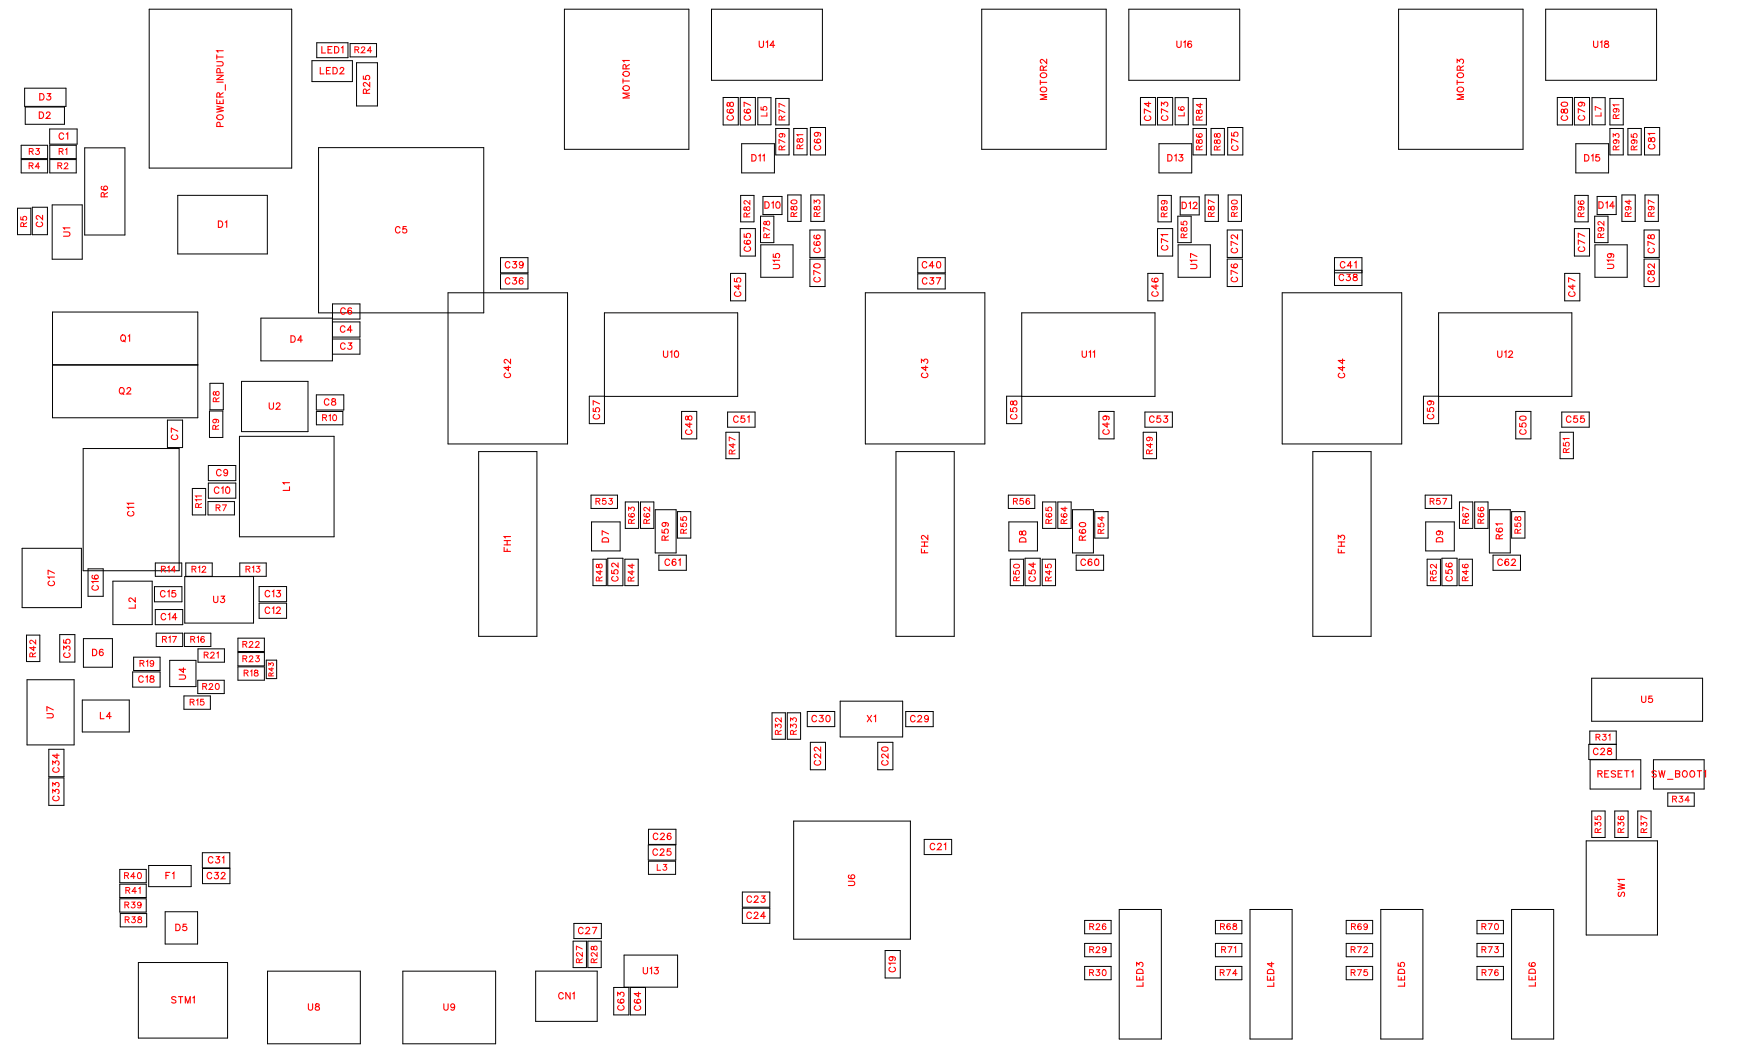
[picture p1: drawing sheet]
<svg xmlns="http://www.w3.org/2000/svg" width="192mm" height="116mm" viewBox="0 0 192 116" stroke-linecap="round" stroke-linejoin="round" font-family="sans-serif">
<defs><g id="words">
<g font-size="1.2" fill="#fff">
<text x="83.8" y="5.5">U14</text>
<text x="130" y="5.5">U16</text>
<text x="176" y="5.5">U18</text>
<text x="4.3" y="11.3">D3</text>
<text x="35.3" y="8.5">LED2</text>
<text x="35.5" y="6.1">LED1 R24</text>
<text x="41.2" y="10.4" transform="rotate(-90 41.2 10.4)">R25</text>
<text x="69.8" y="10.9" transform="rotate(-90 69.8 10.9)">MOTOR1</text>
<text x="116" y="11" transform="rotate(-90 116 11)">MOTOR2</text>
<text x="162" y="11" transform="rotate(-90 162 11)">MOTOR3</text>
<text x="4.3" y="13.4">D2</text>
<text x="6.5" y="15.7">C1</text>
<text x="25" y="14" transform="rotate(-90 25 14)">POWER_INPUT1</text>
<text x="81.3" y="13.3" transform="rotate(-90 81.3 13.3)">C68</text>
<text x="83.2" y="13.3" transform="rotate(-90 83.2 13.3)">C67</text>
<text x="91" y="16.6" transform="rotate(-90 91 16.6)">C69</text>
<text x="127.5" y="13.4" transform="rotate(-90 127.5 13.4)">C74</text>
<text x="129.3" y="13.4" transform="rotate(-90 129.3 13.4)">C73</text>
<text x="137.1" y="16.7" transform="rotate(-90 137.1 16.7)">C75</text>
<text x="173.5" y="13.4" transform="rotate(-90 173.5 13.4)">C80</text>
<text x="175.4" y="13.3" transform="rotate(-90 175.4 13.3)">C79</text>
<text x="183.2" y="16.5" transform="rotate(-90 183.2 16.5)">C81</text>
<text x="12.2" y="21.8" transform="rotate(-90 12.2 21.8)">R6</text>
<text x="83" y="18.1">D11</text>
<text x="84.5" y="23.3">D10</text>
<text x="129" y="18.1">D13</text>
<text x="130.6" y="23.3">D12</text>
<text x="175" y="18.1">D15</text>
<text x="176.6" y="23.3">D14</text>
<text x="5" y="25.1" transform="rotate(-90 5 25.1)">C2</text>
<text x="8" y="26.2" transform="rotate(-90 8 26.2)">U1</text>
<text x="24.1" y="25.4">D1</text>
<text x="43.6" y="26">C5</text>
<text x="55.8" y="29.9">C39</text>
<text x="83.2" y="27.8" transform="rotate(-90 83.2 27.8)">C65</text>
<text x="86.4" y="29.7" transform="rotate(-90 86.4 29.7)">U15</text>
<text x="90.9" y="28" transform="rotate(-90 90.9 28)">C66</text>
<text x="101.8" y="29.9">C40</text>
<text x="129.3" y="27.7" transform="rotate(-90 129.3 27.7)">C71</text>
<text x="132.6" y="29.7" transform="rotate(-90 132.6 29.7)">U17</text>
<text x="137" y="28" transform="rotate(-90 137 28)">C72</text>
<text x="148" y="29.9">C41</text>
<text x="175.4" y="27.8" transform="rotate(-90 175.4 27.8)">C77</text>
<text x="178.6" y="29.7" transform="rotate(-90 178.6 29.7)">U19</text>
<text x="183.1" y="28" transform="rotate(-90 183.1 28)">C78</text>
<text x="37.6" y="35">C6</text>
<text x="55.8" y="31.7">C36</text>
<text x="82.2" y="32.8" transform="rotate(-90 82.2 32.8)">C45</text>
<text x="90.9" y="31.2" transform="rotate(-90 90.9 31.2)">C70</text>
<text x="101.9" y="31.7">C37</text>
<text x="128.3" y="32.8" transform="rotate(-90 128.3 32.8)">C46</text>
<text x="137" y="31.2" transform="rotate(-90 137 31.2)">C76</text>
<text x="147.9" y="31.3">C38</text>
<text x="174.3" y="32.8" transform="rotate(-90 174.3 32.8)">C47</text>
<text x="183.1" y="31.2" transform="rotate(-90 183.1 31.2)">C82</text>
<text x="13.3" y="38">Q1</text>
<text x="32.1" y="38.1">D4</text>
<text x="37.6" y="37">C4</text>
<text x="37.6" y="38.9">C3</text>
<text x="56.7" y="41.8" transform="rotate(-90 56.7 41.8)">C42</text>
<text x="73.3" y="39.8">U10</text>
<text x="102.8" y="41.8" transform="rotate(-90 102.8 41.8)">C43</text>
<text x="119.5" y="39.8">U11</text>
<text x="148.9" y="41.8" transform="rotate(-90 148.9 41.8)">C44</text>
<text x="165.4" y="39.8">U12</text>
<text x="13.1" y="43.8">Q2</text>
<text x="29.7" y="45.5">U2</text>
<text x="35.8" y="45.1">C8</text>
<text x="66.6" y="46.4" transform="rotate(-90 66.6 46.4)">C57</text>
<text x="81" y="47">C51</text>
<text x="112.7" y="46.4" transform="rotate(-90 112.7 46.4)">C58</text>
<text x="127" y="47">C53</text>
<text x="158.7" y="46.3" transform="rotate(-90 158.7 46.3)">C59</text>
<text x="173" y="47">C55</text>
<text x="19.9" y="48.6" transform="rotate(-90 19.9 48.6)">C7</text>
<text x="23.9" y="52.9">C9</text>
<text x="76.8" y="48.1" transform="rotate(-90 76.8 48.1)">C48</text>
<text x="122.9" y="48" transform="rotate(-90 122.9 48)">C49</text>
<text x="168.9" y="48" transform="rotate(-90 168.9 48)">C50</text>
<text x="15.1" y="57.1" transform="rotate(-90 15.1 57.1)">C11</text>
<text x="23.6" y="54.8">C10</text>
<text x="32.3" y="54.2" transform="rotate(-90 32.3 54.2)">L1</text>
<text x="67.5" y="59.9" transform="rotate(-90 67.5 59.9)">D7</text>
<text x="74.2" y="59.7" transform="rotate(-90 74.2 59.7)">R59</text>
<text x="113.7" y="59.9" transform="rotate(-90 113.7 59.9)">D8</text>
<text x="120.3" y="59.7" transform="rotate(-90 120.3 59.7)">R60</text>
<text x="159.7" y="59.9" transform="rotate(-90 159.7 59.9)">D9</text>
<text x="166.3" y="59.6" transform="rotate(-90 166.3 59.6)">R61</text>
<text x="6.3" y="64.8" transform="rotate(-90 6.3 64.8)">C17</text>
<text x="11.2" y="65.3" transform="rotate(-90 11.2 65.3)">C16</text>
<text x="56.7" y="61" transform="rotate(-90 56.7 61)">FH1</text>
<text x="68.6" y="64.3" transform="rotate(-90 68.6 64.3)">C52</text>
<text x="73.4" y="62.8">C61</text>
<text x="102.8" y="61.1" transform="rotate(-90 102.8 61.1)">FH2</text>
<text x="114.7" y="64.3" transform="rotate(-90 114.7 64.3)">C54</text>
<text x="119.4" y="62.8">C60</text>
<text x="148.9" y="61.1" transform="rotate(-90 148.9 61.1)">FH3</text>
<text x="160.8" y="64.2" transform="rotate(-90 160.8 64.2)">C56</text>
<text x="165.4" y="62.8">C62</text>
<text x="15.2" y="67.2" transform="rotate(-90 15.2 67.2)">L2</text>
<text x="17.7" y="66.2">C15</text>
<text x="17.7" y="68.8">C14</text>
<text x="23.5" y="66.9">U3</text>
<text x="29.2" y="68.1">C12</text>
<text x="29.2" y="66.2">C13</text>
<text x="8" y="72.7" transform="rotate(-90 8 72.7)">C35</text>
<text x="10.2" y="72.7">D6</text>
<text x="15.3" y="75.7">C18</text>
<text x="20.8" y="75.1" transform="rotate(-90 20.8 75.1)">U4</text>
<text x="181.3" y="77.9">U5</text>
<text x="6.2" y="79.4" transform="rotate(-90 6.2 79.4)">U7</text>
<text x="11" y="79.7">L4</text>
<text x="89.7" y="80">C30</text>
<text x="95.8" y="80">X1</text>
<text x="100.5" y="80">C29</text>
<text x="176" y="83.7">C28</text>
<text x="6.8" y="88.5" transform="rotate(-90 6.8 88.5)">C33</text>
<text x="6.8" y="85.4" transform="rotate(-90 6.8 85.4)">C34</text>
<text x="91" y="84.6" transform="rotate(-90 91 84.6)">C22</text>
<text x="98.4" y="84.6" transform="rotate(-90 98.4 84.6)">C20</text>
<text x="176.5" y="86.1">RESET1</text>
<text x="182.5" y="86.1">SW_BOOT1</text>
<text x="23" y="95.6">C31</text>
<text x="72.1" y="94.8">C25</text>
<text x="72.1" y="93">C26</text>
<text x="102.7" y="94.2">C21</text>
<text x="18.3" y="97.4">F1</text>
<text x="22.8" y="97.4">C32</text>
<text x="82.5" y="101.8">C24</text>
<text x="82.5" y="100">C23</text>
<text x="94.7" y="97.9" transform="rotate(-90 94.7 97.9)">U6</text>
<text x="179.8" y="99.1" transform="rotate(-90 179.8 99.1)">SW1</text>
<text x="19.4" y="103.1">D5</text>
<text x="63.9" y="103.4">C27</text>
<text x="71" y="107.9">U13</text>
<text x="99.2" y="107.4" transform="rotate(-90 99.2 107.4)">C19</text>
<text x="18.9" y="111.1">STM1</text>
<text x="34" y="111.9">U8</text>
<text x="49" y="111.9">U9</text>
<text x="61.7" y="110.7">CN1</text>
<text x="69.3" y="111.7" transform="rotate(-90 69.3 111.7)">C63</text>
<text x="71.1" y="111.7" transform="rotate(-90 71.1 111.7)">C64</text>
<text x="126.6" y="109" transform="rotate(-90 126.6 109)">LED3</text>
<text x="141.1" y="109" transform="rotate(-90 141.1 109)">LED4</text>
<text x="155.5" y="109" transform="rotate(-90 155.5 109)">LED5</text>
<text x="170" y="109" transform="rotate(-90 170 109)">LED6</text>
</g>
<g font-size="1.1" fill="#fff">
<text x="3.2" y="17.3">R3</text>
<text x="6.5" y="17.3">R1</text>
<text x="85" y="12.9" transform="rotate(-90 85 12.9)">L5</text>
<text x="87" y="16.6" transform="rotate(-90 87 16.6)">R79</text>
<text x="87" y="13.3" transform="rotate(-90 87 13.3)">R77</text>
<text x="89" y="16.5" transform="rotate(-90 89 16.5)">R81</text>
<text x="131.1" y="12.9" transform="rotate(-90 131.1 12.9)">L6</text>
<text x="133.1" y="16.6" transform="rotate(-90 133.1 16.6)">R86</text>
<text x="133.1" y="13.3" transform="rotate(-90 133.1 13.3)">R84</text>
<text x="135.1" y="16.6" transform="rotate(-90 135.1 16.6)">R88</text>
<text x="177.2" y="12.9" transform="rotate(-90 177.2 12.9)">L7</text>
<text x="179.2" y="16.6" transform="rotate(-90 179.2 16.6)">R93</text>
<text x="179.2" y="13.1" transform="rotate(-90 179.2 13.1)">R91</text>
<text x="181.2" y="16.6" transform="rotate(-90 181.2 16.6)">R95</text>
<text x="3.2" y="18.9">R4</text>
<text x="6.3" y="18.9">R2</text>
<text x="88.3" y="24" transform="rotate(-90 88.3 24)">R80</text>
<text x="90.9" y="24" transform="rotate(-90 90.9 24)">R83</text>
<text x="129.2" y="24" transform="rotate(-90 129.2 24)">R89</text>
<text x="134.4" y="24" transform="rotate(-90 134.4 24)">R87</text>
<text x="137" y="24" transform="rotate(-90 137 24)">R90</text>
<text x="175.3" y="24" transform="rotate(-90 175.3 24)">R96</text>
<text x="180.5" y="24" transform="rotate(-90 180.5 24)">R94</text>
<text x="183.1" y="24" transform="rotate(-90 183.1 24)">R97</text>
<text x="3.2" y="25.1" transform="rotate(-90 3.2 25.1)">R5</text>
<text x="83.1" y="24" transform="rotate(-90 83.1 24)">R82</text>
<text x="85.3" y="26.3" transform="rotate(-90 85.3 26.3)">R78</text>
<text x="131.4" y="26.3" transform="rotate(-90 131.4 26.3)">R85</text>
<text x="177.5" y="26.3" transform="rotate(-90 177.5 26.3)">R92</text>
<text x="24.4" y="47.5" transform="rotate(-90 24.4 47.5)">R9</text>
<text x="24.5" y="44.4" transform="rotate(-90 24.5 44.4)">R8</text>
<text x="35.6" y="46.7">R10</text>
<text x="81.5" y="50.2" transform="rotate(-90 81.5 50.2)">R47</text>
<text x="127.6" y="50.2" transform="rotate(-90 127.6 50.2)">R49</text>
<text x="173.7" y="50" transform="rotate(-90 173.7 50)">R51</text>
<text x="22.5" y="56.1" transform="rotate(-90 22.5 56.1)">R11</text>
<text x="23.8" y="56.7">R7</text>
<text x="65.8" y="56">R53</text>
<text x="70.4" y="57.9" transform="rotate(-90 70.4 57.9)">R63</text>
<text x="72.1" y="57.9" transform="rotate(-90 72.1 57.9)">R62</text>
<text x="76.1" y="58.9" transform="rotate(-90 76.1 58.9)">R55</text>
<text x="111.9" y="56">R56</text>
<text x="116.5" y="57.9" transform="rotate(-90 116.5 57.9)">R65</text>
<text x="118.2" y="57.9" transform="rotate(-90 118.2 57.9)">R64</text>
<text x="122.3" y="59" transform="rotate(-90 122.3 59)">R54</text>
<text x="158" y="56">R57</text>
<text x="162.6" y="57.9" transform="rotate(-90 162.6 57.9)">R67</text>
<text x="164.2" y="57.8" transform="rotate(-90 164.2 57.8)">R66</text>
<text x="168.3" y="58.9" transform="rotate(-90 168.3 58.9)">R58</text>
<text x="17.8" y="63.5">R14</text>
<text x="21.2" y="63.5">R12</text>
<text x="27.1" y="63.5">R13</text>
<text x="66.8" y="64.2" transform="rotate(-90 66.8 64.2)">R48</text>
<text x="70.3" y="64.2" transform="rotate(-90 70.3 64.2)">R44</text>
<text x="112.9" y="64.2" transform="rotate(-90 112.9 64.2)">R50</text>
<text x="116.5" y="64.2" transform="rotate(-90 116.5 64.2)">R45</text>
<text x="159" y="64.2" transform="rotate(-90 159 64.2)">R52</text>
<text x="162.5" y="64.2" transform="rotate(-90 162.5 64.2)">R46</text>
<text x="17.9" y="71.2">R17</text>
<text x="21" y="71.2">R16</text>
<text x="26.8" y="71.8">R22</text>
<text x="4.2" y="72.6" transform="rotate(-90 4.2 72.6)">R42</text>
<text x="15.4" y="73.9">R19</text>
<text x="22.3" y="76.4">R20</text>
<text x="22.5" y="73">R21</text>
<text x="26.8" y="73.4">R23</text>
<text x="26.9" y="75">R18</text>
<text x="21" y="78.2">R15</text>
<text x="86.6" y="81.2" transform="rotate(-90 86.6 81.2)">R32</text>
<text x="88.3" y="81.2" transform="rotate(-90 88.3 81.2)">R33</text>
<text x="176.3" y="82">R31</text>
<text x="184.8" y="88.9">R34</text>
<text x="177.2" y="92" transform="rotate(-90 177.2 92)">R35</text>
<text x="179.7" y="92" transform="rotate(-90 179.7 92)">R36</text>
<text x="182.3" y="92" transform="rotate(-90 182.3 92)">R37</text>
<text x="13.7" y="97.3">R40</text>
<text x="13.7" y="100.6">R39</text>
<text x="13.9" y="99">R41</text>
<text x="72.6" y="96.4">L3</text>
<text x="13.8" y="102.2">R38</text>
<text x="64.6" y="106.4" transform="rotate(-90 64.6 106.4)">R27</text>
<text x="66.2" y="106.4" transform="rotate(-90 66.2 106.4)">R28</text>
<text x="120.4" y="103">R26</text>
<text x="120.4" y="105.5">R29</text>
<text x="134.8" y="103">R68</text>
<text x="134.9" y="105.5">R71</text>
<text x="149.2" y="105.5">R72</text>
<text x="149.3" y="103">R69</text>
<text x="163.7" y="103">R70</text>
<text x="163.7" y="105.5">R73</text>
<text x="120.3" y="108">R30</text>
<text x="134.8" y="108">R74</text>
<text x="149.2" y="108">R75</text>
<text x="163.7" y="108">R76</text>
</g>
<text font-size=".9" fill="#fff" x="30.4" y="74.7" transform="rotate(-90 30.4 74.7)">R43</text>
</g></defs>
<g fill="none" stroke="#000" stroke-width=".11">
<path d="M2.3 16h3v1.5h-3zM2.3 17.6h3v1.5h-3zM2.7 9.7h4.6v2.1h-4.6zM2.8 11.8h4.3v1.9h-4.3zM5.5 14.3h3v1.6h-3zM5.5 17.6h2.9v1.5h-2.9zM5.5 16h2.9v1.5h-2.9zM9.4 16.3h4.4v9.7h-4.4zM16.5 1h15.7v17.6h-15.7zM34.5 6.7h4.4v2.3h-4.4zM35 4.7h3.5v1.7h-3.5zM35.2 16.3h18.3v18.3h-18.3z"/>
<path d="M38.7 4.8h2.9v1.5h-2.9zM39.4 6.9h2.3v4.8h-2.3zM62.4 1h13.7v15.5h-13.7zM78.6 1h12.3v7.9h-12.3zM79.9 10.8h1.7v3h-1.7zM81.8 10.8h1.7v3h-1.7zM82 15.9h3.6v3.2h-3.6zM83.7 10.8h1.5v3h-1.5zM85.7 10.9h1.5v2.9h-1.5zM85.7 14.2h1.5v2.9h-1.5zM87.7 14.2h1.5v2.9h-1.5zM89.5 14.1h1.7v3h-1.7z"/>
<path d="M108.5 1h13.7v15.5h-13.7zM124.7 1h12.3v7.9h-12.3zM126 10.8h1.7v3h-1.7zM127.9 10.8h1.7v3h-1.7zM128.1 15.9h3.6v3.2h-3.6zM129.9 10.8h1.4v3h-1.4zM131.8 10.9h1.5v2.9h-1.5zM131.8 14.2h1.5v2.9h-1.5zM133.8 14.2h1.5v2.9h-1.5zM135.7 14.1h1.6v3h-1.6zM154.5 1h13.8v15.5h-13.8zM170.8 1h12.3v7.9h-12.3z"/>
<path d="M172.1 10.8h1.7v3h-1.7zM174 10.8h1.6v3h-1.6zM174.1 15.9h3.6v3.2h-3.6zM175.9 10.8h1.5v3h-1.5zM177.9 10.9h1.5v2.9h-1.5zM177.9 14.2h1.5v2.9h-1.5zM179.9 14.2h1.5v2.9h-1.5zM181.7 14.1h1.7v3h-1.7zM1.9 23h1.5v2.9h-1.5zM3.6 22.9h1.6v3h-1.6zM5.8 22.6h3.3v6h-3.3zM5.8 34.5h16.1v11.7h-16.1z"/>
<path d="M19.6 21.6h9.9v6.5h-9.9zM28.8 35.1h7.9v4.8h-7.9zM36.7 33.6h3.1v1.6h-3.1zM36.7 35.6h3.1v1.6h-3.1zM36.7 37.4h3.1v1.7h-3.1zM49.5 32.3h13.2v16.7h-13.2zM55.3 28.5h3v1.6h-3zM55.3 30.2h3v1.7h-3zM80.7 30.2h1.7v3h-1.7zM81.8 25.3h1.7v3h-1.7zM81.8 21.6h1.5v2.9h-1.5zM84 23.9h1.5v2.9h-1.5z"/>
<path d="M84.1 27h3.5v3.6h-3.5zM84.3 21.7h2.1v2h-2.1zM87 21.5h1.5v3h-1.5zM89.5 25.4h1.7v3h-1.7zM89.5 28.6h1.7v3.1h-1.7zM89.6 21.5h1.5v3h-1.5zM95.6 32.3h13.2v16.7h-13.2zM101.4 28.5h3v1.6h-3zM101.4 30.2h3v1.7h-3zM126.8 30.2h1.7v3h-1.7zM127.9 25.3h1.7v3h-1.7zM128 21.6h1.4v2.9h-1.4z"/>
<path d="M130.1 23.9h1.5v2.9h-1.5zM130.2 27h3.5v3.6h-3.5zM130.4 21.7h2.1v2h-2.1zM133.2 21.5h1.4v3h-1.4zM135.6 25.4h1.7v3h-1.7zM135.6 28.6h1.7v3.1h-1.7zM135.7 21.5h1.5v3h-1.5zM141.7 32.3h13.2v16.7h-13.2zM147.5 28.5h3v3h-3zM147.5 30.1h3M147.5 29.9h3M172.9 30.2h1.7v3h-1.7z"/>
<path d="M174 25.3h1.6v3h-1.6zM174 21.6h1.5v2.9h-1.5zM176.2 23.9h1.5v2.9h-1.5zM176.2 27h3.6v3.6h-3.6zM176.5 21.7h2.1v2h-2.1zM179.2 21.5h1.5v3h-1.5zM181.7 25.4h1.6v3h-1.6zM181.7 28.6h1.6v3.1h-1.6zM181.8 21.5h1.4v3h-1.4zM5.8 40.3h16.1M9.2 49.5h10.6v13.5h-10.6zM18.5 46.4h1.7v3h-1.7z"/>
<path d="M21.3 54h1.4v2.9h-1.4zM23 55.4h2.9v1.5h-2.9zM23 51.4h3.1v1.7h-3.1zM23 53.4h3.1v1.6h-3.1zM23.1 45.4h1.5v2.9h-1.5zM23.2 42.3h1.5v3h-1.5zM26.5 48.2h10.4v11.1h-10.4zM26.7 42.1h7.3v5.6h-7.3zM35 43.6h3v1.7h-3zM35 45.5h2.9v1.4h-2.9zM52.9 49.9h6.4v20.4h-6.4zM65.3 54.7h2.9v1.5h-2.9z"/>
<path d="M65.4 57.7h3.1v3.2h-3.1zM66.8 43.8h-1.7v3h1.7v-12.2h14.7v9.2h-14.7M69.1 55.5h1.5v2.9h-1.5zM70.8 55.5h1.4v2.9h-1.4zM72.4 56.3h2.3v4.8h-2.3zM74.9 56.5h1.4v2.9h-1.4zM75.3 45.5h1.7v3h-1.7zM80.2 47.7h1.5v3h-1.5zM80.4 45.5h3v1.7h-3zM99 49.9h6.4v20.4h-6.4zM111.4 54.7h2.9v1.5h-2.9zM111.5 57.7h3.1v3.2h-3.1z"/>
<path d="M112.9 43.8h-1.7v3h1.7v-12.2h14.7v9.2h-14.7M115.2 55.5h1.5v2.9h-1.5zM116.9 55.5h1.5v2.9h-1.5zM118.5 56.3h2.3v4.8h-2.3zM121 56.5h1.4v2.9h-1.4zM121.4 45.5h1.7v3h-1.7zM126.3 47.7h1.5v3h-1.5zM126.5 45.5h3v1.7h-3zM145.1 49.9h6.4v20.4h-6.4zM157.5 54.7h2.9v1.5h-2.9zM157.5 57.7h3.2v3.2h-3.2zM159 43.8h-1.7v3h1.7v-12.2h14.7v9.2h-14.7"/>
<path d="M161.3 55.5h1.4v2.9h-1.4zM163 55.5h1.4v2.9h-1.4zM164.6 56.3h2.3v4.8h-2.3zM167 56.5h1.5v2.9h-1.5zM167.5 45.5h1.7v3h-1.7zM172.4 47.7h1.5v3h-1.5zM172.6 45.5h3v1.7h-3zM2.4 60.6h6.6v6.5h-6.6zM2.9 70.2h1.5v2.9h-1.5zM3 75.1h5.2v7.2h-5.2zM6.6 70.1h1.7v3h-1.7zM9.1 77.3h5.2v3.6h-5.2z"/>
<path d="M9.2 70.5h3.2v3.2h-3.2zM9.7 62.8h1.7v3.1h-1.7zM12.5 64.2h4.3v4.8h-4.3zM14.7 74.2h3v1.7h-3zM14.8 72.6h2.9v1.5h-2.9zM17.1 64.8h3v1.7h-3zM17.2 67.3h3v1.7h-3zM17.2 62.2h2.9v1.5h-2.9zM17.3 69.9h2.9v1.5h-2.9zM18.8 72.9h2.9v2.9h-2.9zM20.3 76.9h2.9v1.5h-2.9zM20.4 69.9h2.9v1.5h-2.9z"/>
<path d="M20.4 63.7h7.6v5.1h-7.6zM20.5 62.2h3v1.5h-3zM21.9 75.1h2.9v1.5h-2.9zM21.9 71.7h2.9v1.5h-2.9zM26.3 70.5h2.9v1.5h-2.9zM26.3 72.1h2.9v1.5h-2.9zM26.3 73.7h2.9v1.4h-2.9zM26.5 62.2h2.9v1.5h-2.9zM28.6 64.8h3.1v1.7h-3.1zM28.6 66.6h3.1v1.7h-3.1zM29.4 72.9h1.2v2.1h-1.2zM65.5 61.8h1.5v2.9h-1.5z"/>
<path d="M67.2 61.7h1.6v3h-1.6zM69 61.8h1.5v2.9h-1.5zM72.8 61.3h3v1.7h-3zM85.3 78.7h1.5v3h-1.5zM87 78.7h1.5v3h-1.5zM89.2 78.6h3v1.7h-3zM92.8 77.5h6.9v3.9h-6.9zM100.1 78.6h3v1.7h-3zM111.6 61.8h1.5v2.9h-1.5zM113.3 61.7h1.6v3h-1.6zM115.2 61.8h1.4v2.9h-1.4zM118.9 61.3h3v1.7h-3z"/>
<path d="M157.7 61.8h1.5v2.9h-1.5zM159.3 61.7h1.7v3h-1.7zM161.2 61.8h1.5v2.9h-1.5zM165 61.3h3v1.7h-3zM175.9 74.9h12.2v4.8h-12.2zM5.4 82.8h1.7v3h-1.7zM5.4 85.9h1.7v3.1h-1.7zM13.2 96h3v1.5h-3zM13.2 97.7h3v1.4h-3zM13.2 99.3h3v1.5h-3zM16.4 95.6h4.7v2.3h-4.7zM22.4 94.2h3v1.7h-3z"/>
<path d="M22.4 95.9h3v1.7h-3zM71.6 93.3h3.1v1.7h-3.1zM71.7 95.1h3v1.5h-3zM71.7 91.6h3v1.7h-3zM82 98.5h3.1v1.7h-3.1zM87.7 90.7h12.9v13.1h-12.9zM89.5 82h1.7v3h-1.7zM97 82h1.7v3h-1.7zM102.1 92.7h3.1v1.7h-3.1zM175.3 92.9h7.8v10.4h-7.8zM175.7 83.9h5.6v3.3h-5.6zM175.9 89.6h1.5v2.9h-1.5z"/>
<path d="M178.4 89.6h1.5v2.9h-1.5zM178.6 82.2h-3v1.7h3v-3.1h-2.9v1.4M181 89.6h1.4v2.9h-1.4zM182.7 83.9h5.6v3.3h-5.6zM184.3 87.6h2.9v1.5h-2.9zM13.3 100.9h2.9v1.5h-2.9zM15.3 106.3h9.8v8.4h-9.8zM18.2 100.7h3.6v3.6h-3.6zM29.6 107.3h10.2v8h-10.2zM44.5 107.3h10.3v8h-10.3zM59.2 107.3h6.8v5.5h-6.8zM63.3 104h1.5v2.9h-1.5z"/>
<path d="M63.4 102h3v1.7h-3zM65 104h1.4v2.9h-1.4zM67.8 109.1h1.7v3h-1.7zM69 105.5h5.9v3.6h-5.9zM69.7 109.1h1.6v3h-1.6zM82 100.3h3.1v1.7h-3.1zM97.8 105h1.7v3h-1.7zM119.9 101.7h2.9v1.5h-2.9zM119.9 104.2h2.9v1.5h-2.9zM119.9 106.8h2.9v1.4h-2.9zM123.7 100.5h4.6v14.3h-4.6zM134.3 101.7h2.9v1.5h-2.9z"/>
<path d="M134.3 104.2h2.9v1.5h-2.9zM134.3 106.8h2.9v1.4h-2.9zM138.1 100.5h4.7v14.3h-4.7zM148.8 101.7h2.9v1.5h-2.9zM148.8 104.2h2.9v1.5h-2.9zM148.8 106.8h2.9v1.4h-2.9zM152.6 100.5h4.6v14.3h-4.6zM163.2 101.7h2.9v1.5h-2.9zM163.2 104.2h2.9v1.5h-2.9zM163.2 106.8h2.9v1.4h-2.9zM167 100.5h4.7v14.3h-4.7z"/>
</g>
<g fill="none" stroke="#f00" stroke-width=".12">
<path d="M4.3 12.4h.3a.38 .38 0 0 1 .2 .3 .38 .38 0 0 1-.2 .4h-.3zM4.4 10.3h.2a.38 .38 0 0 1 .3 .4 .38 .38 0 0 1-.3 .3h-.2zM5.1 12.5l.2-.1h.1l.1 .1-.1 .2-.3 .4h.5M5.2 10.3h.4l-.2 .3a.24 .24 0 0 1 .2 .4 .25 .25 0 0 1-.5-.1M7 14.9a.26 .26 0 0 0-.3-.2 .26 .26 0 0 0-.2 .3v.1a.26 .26 0 0 0 .2 .3 .26 .26 0 0 0 .3-.2M7.3 14.8l.2-.1v.7M24 6.8h.5l.2 .2-.1 .3h-.6M24 11v.4h.7v-.4M24 9.1h.7M24 11.7l.7 .2-.7 .2 .7 .1-.7 .2M24 6.1v.4M24 8.3h.7l-.7 .5h.7"/>
<path d="M24 6.3h.7M24.1 12.7a.35 .35 0 0 1 .4 0 .35 .35 0 0 1 .1 .4 .33 .33 0 0 1-.4 .1 .33 .33 0 0 1-.1-.5zM24.3 10.7v-.4h-.3v.4h.7M24.3 11.2v.2M24.3 14v-.4l-.3-.1v.5h.7M24.3 8v-.4h-.3v.4h.7M24.7 5.6h-.7l.1 .2M24.7 10.2l-.4 .3M24.9 9.4v.6M35.4 7.5v.7h.4M35.6 5.1v.8h.4M36.1 7.8h.2"/>
<path d="M36.2 5.5h.3M36.5 7.5h-.4v.7h.4M36.7 5.1h-.5v.8h.5M36.8 7.5h.2a.38 .38 0 0 1 .3 .3 .38 .38 0 0 1-.3 .4h-.2zM37 5.1h.2a.38 .38 0 0 1 .3 .4 .38 .38 0 0 1-.3 .4h-.2zM37.6 7.6l.1-.1h.2l.1 .1-.1 .2-.3 .4h.4M37.7 5.3l.2-.2v.8M40.1 8.4v.3l.4 .1a.25 .25 0 0 1-.1-.4 .25 .25 0 0 1 .4 0 .25 .25 0 0 1-.1 .4M40.5 10.3v-.4l-.2-.1-.2 .2v.3h.8M40.9 9.1v.5l-.4-.4-.2-.1-.2 .1v.2l.2 .1M40.9 9.8l-.4 .3M68.8 8.9h.7"/>
<path d="M68.8 8.7v.5M68.9 9.5a.35 .35 0 0 1 .5 0 .35 .35 0 0 1 .1 .4 .33 .33 0 0 1-.4 .1 .33 .33 0 0 1-.2-.5zM68.9 8a.35 .35 0 0 1 .5-.1 .35 .35 0 0 1 .1 .4 .33 .33 0 0 1-.4 .1 .33 .33 0 0 1-.2-.4zM69.2 7.6l-.1-.4h-.2l-.1 .4h.7M69.5 6.7h-.7l.2 .2M69.5 10.3h-.7l.7 .3-.7 .2h.7M69.5 7.1l-.3 .3M80.4 11.4v.3h.1l.3-.4a.24 .24 0 0 1 .3 .2 .24 .24 0 0 1-.3 .3l-.1-.1-.1-.3zM80.4 12.1a.35 .35 0 0 0 .2 .4 .35 .35 0 0 0 .4-.2 .22 .22 0 0 0-.2-.2 .22 .22 0 0 0-.2 .2 .22 .22 0 0 0 .2 .2M80.5 12.8a.26 .26 0 0 0-.2 .3 .26 .26 0 0 0 .3 .2h.2a.26 .26 0 0 0 .2-.2 .26 .26 0 0 0-.1-.3M82.3 12.1a.35 .35 0 0 0 .2 .4 .35 .35 0 0 0 .4-.2 .22 .22 0 0 0-.2-.2 .22 .22 0 0 0-.2 .2 .22 .22 0 0 0 .2 .2M82.4 12.8a.26 .26 0 0 0-.2 .3 .26 .26 0 0 0 .3 .2h.2a.26 .26 0 0 0 .2-.2 .26 .26 0 0 0-.1-.3"/>
<path d="M82.9 11.6l-.7-.3v.5M83.1 17.1h.2a.38 .38 0 0 1 .3 .3 .38 .38 0 0 1-.3 .4h-.2zM83.8 17.2l.2-.1v.7M83.9 4.5v.5l.2 .2 .2-.1 .1-.6M84.3 17.2l.1-.1v.7M84.6 4.7l.2-.2v.7M85.6 5h-.5l.3-.5v.7M90.1 15.4h-.1a.35 .35 0 0 0 .3 .4 .35 .35 0 0 0 .4-.2 .22 .22 0 0 0-.2-.3 .22 .22 0 0 0-.3 .3 .22 .22 0 0 0 .2 .2M90.1 16.1a.26 .26 0 0 0-.1 .3 .26 .26 0 0 0 .2 .2h.2a.26 .26 0 0 0 .3-.2 .26 .26 0 0 0-.2-.3M90.2 14.6a.22 .22 0 0 1 .2 .3 .22 .22 0 0 1-.3 .1 .22 .22 0 0 1 0-.3l.1-.1a.34 .34 0 0 1 .5 .3l-.1 .1M115 9.1h.7M115 8.9v.4"/>
<path d="M115.1 9.7a.35 .35 0 0 1 .4-.1 .35 .35 0 0 1 .1 .4 .33 .33 0 0 1-.4 .2 .33 .33 0 0 1-.1-.5zM115.1 8.1a.35 .35 0 0 1 .4 0 .35 .35 0 0 1 .1 .3 .33 .33 0 0 1-.4 .2 .33 .33 0 0 1-.1-.5zM115.3 7.8v-.4l-.3-.1v.5h.7M115.7 6.5v.5l-.4-.3-.2-.1-.1 .1v.1l.1 .2M115.7 10.4h-.7l.7 .3-.7 .3h.7M115.7 7.3l-.4 .2M126.6 12.8a.26 .26 0 0 0-.2 .3 .26 .26 0 0 0 .3 .2h.2a.26 .26 0 0 0 .3-.2 .26 .26 0 0 0-.2-.3M126.9 11.3v.5l-.4-.4h.7M127.2 12.4l-.7-.3v.4M128.3 11.7v-.4l.3 .2a.24 .24 0 0 1 .4-.2 .25 .25 0 0 1-.1 .5M128.5 12.8a.26 .26 0 0 0-.2 .3 .26 .26 0 0 0 .3 .2h.2a.26 .26 0 0 0 .2-.2 .26 .26 0 0 0-.1-.3M129 17.1h.3a.38 .38 0 0 1 .2 .3 .38 .38 0 0 1-.2 .4h-.3z"/>
<path d="M129 12.4l-.7-.4v.5M129.8 17.2l.2-.1v.7M130 4.5v.5l.2 .2 .3-.1v-.6M130.3 17.1h.4l-.2 .3a.24 .24 0 0 1 .2 .3 .25 .25 0 0 1-.5 0M130.8 4.7l.2-.2v.7M131.6 4.6a.35 .35 0 0 0-.4 .2 .35 .35 0 0 0 .2 .4 .22 .22 0 0 0 .3-.2 .22 .22 0 0 0-.2-.2 .22 .22 0 0 0-.3 .2M136.1 14.7v.3h.3a.25 .25 0 0 1 0-.3 .25 .25 0 0 1 .4 0 .25 .25 0 0 1-.1 .4M136.3 16.1a.26 .26 0 0 0-.2 .3 .26 .26 0 0 0 .3 .2h.1a.26 .26 0 0 0 .3-.2 .26 .26 0 0 0-.2-.3M136.8 15.7l-.7-.4v.5M161 6.9v-.3l.3 .2a.24 .24 0 0 1 .4-.2 .24 .24 0 0 1-.1 .4M161 9.1h.7M161 8.9v.4"/>
<path d="M161.1 9.7a.35 .35 0 0 1 .4-.1 .35 .35 0 0 1 .2 .4 .33 .33 0 0 1-.5 .2 .33 .33 0 0 1-.1-.5zM161.1 8.1a.35 .35 0 0 1 .4 0 .35 .35 0 0 1 .2 .3 .33 .33 0 0 1-.5 .2 .33 .33 0 0 1-.1-.5zM161.4 7.8l-.1-.4-.2-.1-.1 .5h.7M161.7 10.4h-.7l.7 .3-.7 .3h.7M161.7 7.3l-.3 .2M172.5 12.1v.3l.2 .1 .3-.5a.24 .24 0 0 1 .2 .3 .24 .24 0 0 1-.2 .2l-.1-.1-.2-.3zM172.5 11.4l.3-.1a.3 .3 0 0 1 .4 .2 .38 .38 0 0 1-.4 .3 .38 .38 0 0 1-.3-.3zM172.7 12.8a.26 .26 0 0 0-.2 .3 .26 .26 0 0 0 .3 .2h.2a.26 .26 0 0 0 .2-.2 .26 .26 0 0 0-.1-.3M174.6 12.8a.26 .26 0 0 0-.2 .3 .26 .26 0 0 0 .3 .2h.1a.26 .26 0 0 0 .3-.2 .26 .26 0 0 0-.2-.3M174.6 11.3a.22 .22 0 0 1 .2 .3 .22 .22 0 0 1-.3 .1 .22 .22 0 0 1 0-.4h.1a.34 .34 0 0 1 .5 .3l-.1 .1M175.1 17.1h.2a.38 .38 0 0 1 .3 .3 .38 .38 0 0 1-.3 .4h-.2zM175.1 12.4l-.7-.4v.5"/>
<path d="M175.9 17.2l.1-.1v.7M176.1 4.5v.5l.2 .2 .2-.1 .1-.6M176.7 17.1h-.3l-.1 .3a.25 .25 0 0 1 .4 0 .25 .25 0 0 1 0 .4 .25 .25 0 0 1-.4-.1M176.8 4.7l.2-.2v.7M177.4 4.6v.2l.3 .1 .1 .1a.24 .24 0 0 1-.3 .3 .24 .24 0 0 1-.2-.3l.4-.3v-.1zM182.2 15.3v.3h.1l.3-.4a.24 .24 0 0 1 .3 .2 .24 .24 0 0 1-.3 .3l-.1-.1-.1-.3zM182.3 16a.26 .26 0 0 0-.2 .2 .26 .26 0 0 0 .3 .3h.2a.26 .26 0 0 0 .3-.3 .26 .26 0 0 0-.2-.2M182.9 14.7h-.7l.1 .2M4.2 24.5a.26 .26 0 0 0-.2 .3 .26 .26 0 0 0 .3 .2h.1a.26 .26 0 0 0 .3-.2 .26 .26 0 0 0-.2-.3M4.7 23.8v.5l-.3-.4-.3-.1-.1 .1v.2l.2 .1M7 25.6h.5l.2 .2-.1 .3h-.6M7.7 25.2h-.7l.2 .1"/>
<path d="M11.3 20.6h-.1a.35 .35 0 0 0 .3 .4 .35 .35 0 0 0 .4-.2 .22 .22 0 0 0-.2-.2 .22 .22 0 0 0-.3 .2 .22 .22 0 0 0 .2 .2M11.5 21.7v-.4h-.2l-.1 .1v.3h.7M11.9 21.3l-.4 .2M13.4 37.1l.1-.1a.33 .33 0 0 1 .4 .4 .33 .33 0 0 1-.4 .3l-.2-.3zM13.6 37.6l.2 .2M14.2 37.1l.1-.1v.7M24.1 24.4h.3a.38 .38 0 0 1 .2 .4 .38 .38 0 0 1-.2 .3h-.3zM24.9 24.5l.2-.1v.7M32.2 37.1h.2a.38 .38 0 0 1 .2 .4 .38 .38 0 0 1-.2 .3h-.2zM33.4 37.6h-.5l.3-.5v.7M38.1 36.2a.26 .26 0 0 0-.3-.2 .26 .26 0 0 0-.2 .3v.1a.26 .26 0 0 0 .2 .3 .26 .26 0 0 0 .3-.2M38.1 38.1a.26 .26 0 0 0-.3-.2 .26 .26 0 0 0-.2 .3v.1a.26 .26 0 0 0 .2 .3 .26 .26 0 0 0 .3-.2"/>
<path d="M38.2 34.2a.26 .26 0 0 0-.3-.2 .26 .26 0 0 0-.3 .3v.1a.26 .26 0 0 0 .3 .3 .26 .26 0 0 0 .3-.2M38.5 37.9h.4l-.2 .3a.24 .24 0 0 1 .1 .3 .24 .24 0 0 1-.4 0M38.8 34.1v-.1a.35 .35 0 0 0-.4 .3 .35 .35 0 0 0 .2 .4 .22 .22 0 0 0 .3-.2 .22 .22 0 0 0-.2-.2 .22 .22 0 0 0-.3 .2M38.9 36.5h-.5l.3-.5v.7M44.2 25.2a.26 .26 0 0 0-.3-.2 .26 .26 0 0 0-.2 .3v.2a.26 .26 0 0 0 .2 .2 .26 .26 0 0 0 .3-.1M44.9 25h-.3l-.1 .3a.25 .25 0 0 1 .4 0 .25 .25 0 0 1 0 .4 .25 .25 0 0 1-.4-.1M56.3 29.1a.26 .26 0 0 0-.3-.2 .26 .26 0 0 0-.2 .3v.1a.26 .26 0 0 0 .2 .3 .26 .26 0 0 0 .3-.2M56.3 30.9a.26 .26 0 0 0-.3-.2 .26 .26 0 0 0-.2 .3v.1a.26 .26 0 0 0 .2 .3 .26 .26 0 0 0 .3-.2M56.4 39.7v.4l-.3-.3-.3-.1-.1 .1v.2l.2 .1M56.7 28.9h.4l-.2 .3a.24 .24 0 0 1 .1 .3 .24 .24 0 0 1-.4 0M56.7 30.7h.4l-.2 .3a.24 .24 0 0 1 .1 .3 .24 .24 0 0 1-.4 0M57.8 30.8l-.1-.1a.35 .35 0 0 0-.4 .3 .35 .35 0 0 0 .3 .4 .22 .22 0 0 0 .2-.2 .22 .22 0 0 0-.2-.2 .22 .22 0 0 0-.2 .2"/>
<path d="M57.8 29.1a.22 .22 0 0 1-.3 .2 .22 .22 0 0 1-.1-.3 .22 .22 0 0 1 .4 0v.1a.34 .34 0 0 1-.3 .5l-.1-.1M73.3 38.8v.5l.2 .2 .2-.1 .1-.6M74.1 38.9l.1-.1v.7M74.6 38.8h.1a.37 .37 0 0 1 .3 .3 .37 .37 0 0 1-.3 .4 .45 .45 0 0 1-.1-.7zM81.2 30.8v.3h.3a.25 .25 0 0 1 0-.3 .25 .25 0 0 1 .3 0 .25 .25 0 0 1-.1 .4M81.3 32.2a.26 .26 0 0 0-.1 .3 .26 .26 0 0 0 .2 .2h.2a.26 .26 0 0 0 .3-.2 .26 .26 0 0 0-.2-.3M81.6 31.4v.6l-.4-.4h.7M82.2 25.8v.4h.3a.25 .25 0 0 1 0-.4 .25 .25 0 0 1 .4 .1 .25 .25 0 0 1-.1 .4M82.3 26.6a.35 .35 0 0 0 .2 .4 .35 .35 0 0 0 .4-.2 .22 .22 0 0 0-.2-.3 .22 .22 0 0 0-.2 .2 .22 .22 0 0 0 .2 .3M82.4 27.3a.26 .26 0 0 0-.2 .3 .26 .26 0 0 0 .3 .2h.2a.26 .26 0 0 0 .2-.2 .26 .26 0 0 0-.1-.3M84.5 22.3h.3a.38 .38 0 0 1 .2 .3 .38 .38 0 0 1-.2 .4h-.3zM85.3 22.4l.1-.1v.7"/>
<path d="M85.4 29.2h.6l.2 .2-.1 .2-.7 .1M85.4 28.1v.3h.3a.25 .25 0 0 1 0-.3 .25 .25 0 0 1 .4 0 .25 .25 0 0 1-.1 .4M85.8 22.3h.1a.37 .37 0 0 1 .3 .3 .37 .37 0 0 1-.3 .4 .45 .45 0 0 1-.1-.7zM86.2 28.8h-.8l.2 .1M90 29.2l.2-.1a.3 .3 0 0 1 .4 .3 .38 .38 0 0 1-.3 .2 .38 .38 0 0 1-.4-.3zM90 26.7a.35 .35 0 0 0 .2 .5 .35 .35 0 0 0 .4-.3 .22 .22 0 0 0-.2-.2 .22 .22 0 0 0-.2 .2 .22 .22 0 0 0 .2 .2M90 26a.35 .35 0 0 0 .2 .4 .35 .35 0 0 0 .4-.2 .22 .22 0 0 0-.2-.2 .22 .22 0 0 0-.2 .2 .22 .22 0 0 0 .2 .2M90.1 27.4a.26 .26 0 0 0-.2 .3 .26 .26 0 0 0 .3 .2h.2a.26 .26 0 0 0 .2-.2 .26 .26 0 0 0-.1-.3M90.1 30.6a.26 .26 0 0 0-.2 .3 .26 .26 0 0 0 .3 .2h.2a.26 .26 0 0 0 .2-.2 .26 .26 0 0 0-.1-.3M90.6 30.2l-.7-.3v.5M102.4 29.1a.26 .26 0 0 0-.3-.2 .26 .26 0 0 0-.2 .3v.1a.26 .26 0 0 0 .2 .3 .26 .26 0 0 0 .3-.2M102.4 30.9a.26 .26 0 0 0-.3-.2 .26 .26 0 0 0-.2 .3v.1a.26 .26 0 0 0 .2 .3 .26 .26 0 0 0 .3-.2"/>
<path d="M102.8 30.7h.3l-.2 .3a.24 .24 0 0 1 .2 .3 .24 .24 0 0 1-.4 0M103.2 29.4h-.5l.3-.5v.7M103.5 30.7h.4l-.3 .7M103.6 28.9h.1a.37 .37 0 0 1 .3 .3 .37 .37 0 0 1-.3 .4 .45 .45 0 0 1-.1-.7zM119.6 38.8v.5l.2 .2 .2-.1 .1-.6M120.3 38.9l.2-.1v.7M120.8 38.9l.1-.1v.7M127.4 30.7l-.1 .1a.35 .35 0 0 0 .3 .4 .35 .35 0 0 0 .4-.3 .22 .22 0 0 0-.2-.2 .22 .22 0 0 0-.3 .2 .22 .22 0 0 0 .2 .2M127.4 32.2a.26 .26 0 0 0-.1 .3 .26 .26 0 0 0 .2 .2h.2a.26 .26 0 0 0 .3-.2 .26 .26 0 0 0-.2-.3M127.7 31.4v.5l-.4-.3h.7M128.5 27.1a.26 .26 0 0 0-.2 .3 .26 .26 0 0 0 .3 .2h.2a.26 .26 0 0 0 .2-.2 .26 .26 0 0 0-.1-.3M129 25.9h-.7l.2 .2"/>
<path d="M129 26.7l-.7-.3v.4M130.6 22.3h.3a.38 .38 0 0 1 .2 .4 .38 .38 0 0 1-.2 .3h-.3zM131.4 22.5l.1-.2v.7M131.6 29.2h.5l.2 .2-.1 .2-.6 .1M131.9 22.5l.1-.2h.1l.2 .2-.1 .2-.4 .3h.5M132.3 28.8h-.7l.1 .1M132.3 28.3l-.7-.3v.5M136.1 29.2a.35 .35 0 0 0 .2 .4 .35 .35 0 0 0 .4-.2 .22 .22 0 0 0-.2-.3 .22 .22 0 0 0-.2 .2 .22 .22 0 0 0 .2 .3M136.2 27.4a.26 .26 0 0 0-.2 .3 .26 .26 0 0 0 .3 .2h.2a.26 .26 0 0 0 .2-.2 .26 .26 0 0 0-.1-.3M136.2 30.6a.26 .26 0 0 0-.2 .3 .26 .26 0 0 0 .3 .2h.2a.26 .26 0 0 0 .2-.2 .26 .26 0 0 0-.1-.3M136.7 25.9v.5l-.3-.3-.2-.2-.2 .2v.1l.2 .2M136.7 27l-.7-.3v.4"/>
<path d="M136.7 30.2l-.7-.3v.4M148.4 39.7v.5l-.5-.4h.7M148.5 30.5a.26 .26 0 0 0-.3-.2 .26 .26 0 0 0-.2 .3v.1a.26 .26 0 0 0 .2 .3 .26 .26 0 0 0 .3-.2M148.6 29.1a.26 .26 0 0 0-.3-.2 .26 .26 0 0 0-.2 .3v.1a.26 .26 0 0 0 .2 .3 .26 .26 0 0 0 .3-.2M148.8 30.3h.4l-.2 .3a.24 .24 0 0 1 .2 .3 .24 .24 0 0 1-.4 0M149.4 29.4h-.5l.3-.5v.7M149.6 30.3v.2l.3 .1 .1 .2a.24 .24 0 0 1-.3 .2 .24 .24 0 0 1-.2-.2l.5-.3-.1-.2zM149.7 29l.1-.1v.7M165.5 38.8v.5l.2 .2 .2-.1 .1-.6M166.2 38.9l.2-.1v.7M166.7 38.9l.2-.1h.1l.1 .1-.1 .2-.3 .4h.5M173.5 32.2a.26 .26 0 0 0-.2 .3 .26 .26 0 0 0 .3 .2h.2a.26 .26 0 0 0 .2-.2 .26 .26 0 0 0-.1-.3"/>
<path d="M173.8 31.4v.6l-.5-.4h.7M174 31l-.7-.3v.5M174.6 27.3a.26 .26 0 0 0-.2 .3 .26 .26 0 0 0 .3 .2h.1a.26 .26 0 0 0 .3-.2 .26 .26 0 0 0-.2-.3M175.1 26.9l-.7-.4v.5M175.1 26.1l-.7-.3v.4M176.7 22.3h.2a.38 .38 0 0 1 .3 .3 .38 .38 0 0 1-.3 .4h-.2zM177.4 22.4l.2-.1v.7M177.6 29.2h.5l.2 .2-.1 .2-.6 .1M177.9 28a.22 .22 0 0 1 .1 .3 .22 .22 0 0 1-.3 .1 .22 .22 0 0 1 0-.3l.2-.1a.34 .34 0 0 1 .4 .3l-.1 .1M178.3 28.7h-.7l.2 .2M178.4 22.8h-.5l.3-.5v.7M182.1 26v.3l.2 .1 .3-.5a.24 .24 0 0 1 .2 .3 .24 .24 0 0 1-.2 .2l-.2-.1-.1-.3z"/>
<path d="M182.1 30v.3h.2l.3-.4a.24 .24 0 0 1 .2 .2 .24 .24 0 0 1-.2 .3l-.2-.1-.1-.3zM182.3 27.4a.26 .26 0 0 0-.2 .3 .26 .26 0 0 0 .3 .2h.1a.26 .26 0 0 0 .3-.2 .26 .26 0 0 0-.2-.3M182.3 30.6a.26 .26 0 0 0-.2 .3 .26 .26 0 0 0 .3 .2h.1a.26 .26 0 0 0 .3-.2 .26 .26 0 0 0-.2-.3M182.8 27l-.7-.3v.4M182.8 29.1v.5l-.3-.3-.3-.1-.1 .1v.1l.2 .2M13.2 42.9l.1-.1a.33 .33 0 0 1 .4 .4 .33 .33 0 0 1-.4 .3l-.1-.2zM13.5 43.4l.2 .2M14 43l.2-.2h.1l.1 .1-.1 .3-.3 .3h.5M14.3 56.5a.26 .26 0 0 0-.2 .3 .26 .26 0 0 0 .3 .2h.1a.26 .26 0 0 0 .3-.2 .26 .26 0 0 0-.2-.3M14.8 56h-.7l.1 .2M14.8 55.6h-.7l.1 .2M19.1 48.1a.26 .26 0 0 0-.2 .2 .26 .26 0 0 0 .3 .3h.2a.26 .26 0 0 0 .2-.3 .26 .26 0 0 0-.1-.2"/>
<path d="M19.6 47.6l-.7-.3v.5M24.2 54a.26 .26 0 0 0-.3-.2 .26 .26 0 0 0-.2 .3v.1a.26 .26 0 0 0 .2 .3 .26 .26 0 0 0 .3-.2M24.4 52a.26 .26 0 0 0-.3-.1 .26 .26 0 0 0-.2 .2v.2a.26 .26 0 0 0 .2 .3 .26 .26 0 0 0 .3-.2M24.5 53.9l.1-.1v.7M25 53.8h.1a.37 .37 0 0 1 .3 .3 .37 .37 0 0 1-.3 .4 .45 .45 0 0 1-.1-.7zM25.2 52.1a.22 .22 0 0 1-.3 .2 .22 .22 0 0 1-.1-.4 .22 .22 0 0 1 .3 .1l.1 .1a.34 .34 0 0 1-.3 .5l-.2-.1M29.7 44.5v.5l.2 .2 .3-.1v-.6M30.5 44.7l.2-.2h.1l.1 .1-.1 .3-.3 .3h.5M32 53.3h-.7l.1 .2M32 53.8v.4h-.7M36.3 44.2a.26 .26 0 0 0-.2-.1 .26 .26 0 0 0-.3 .2v.2a.26 .26 0 0 0 .3 .3 .26 .26 0 0 0 .2-.2M36.7 44.1v.2l.3 .1 .1 .1a.24 .24 0 0 1-.2 .3 .24 .24 0 0 1-.3-.3l.5-.3-.1-.1z"/>
<path d="M55.7 59.7h.7M55.9 41.2a.26 .26 0 0 0-.2 .3 .26 .26 0 0 0 .3 .2h.1a.26 .26 0 0 0 .3-.2 .26 .26 0 0 0-.2-.3M56 59.7v.5M56.2 40.4v.5l-.5-.3h.7M56.4 59.3h-.7l.1 .1M65.5 45.1v.3l.4 .1a.25 .25 0 0 1-.1-.4 .25 .25 0 0 1 .4 0 .25 .25 0 0 1-.1 .4M65.7 45.8a.26 .26 0 0 0-.2 .3 .26 .26 0 0 0 .3 .2h.2a.26 .26 0 0 0 .3-.2 .26 .26 0 0 0-.2-.3M66.3 44.6l-.8-.3v.4M66.6 59.5l.2-.1 .3 .1 .1 .4h-.7zM67.2 59l-.7-.4v.5M73.1 58.5v.3l.4 .1a.25 .25 0 0 1-.1-.4 .25 .25 0 0 1 .4 0 .25 .25 0 0 1-.1 .4M73.4 57.7a.22 .22 0 0 1 .2 .3 .22 .22 0 0 1-.4 .1 .22 .22 0 0 1 .1-.3l.1-.1a.34 .34 0 0 1 .5 .3l-.1 .1"/>
<path d="M73.5 59.7v-.4l-.2-.1-.2 .2v.3h.8M73.9 59.2l-.4 .2M75.8 46v.3l.1 .1 .3-.5a.24 .24 0 0 1 .3 .3 .24 .24 0 0 1-.3 .2l-.1-.1-.1-.3zM75.9 47.5a.26 .26 0 0 0-.2 .3 .26 .26 0 0 0 .3 .2h.2a.26 .26 0 0 0 .3-.2 .26 .26 0 0 0-.2-.3M76.2 46.7v.5l-.5-.3h.8M81.6 46.1a.26 .26 0 0 0-.3-.2 .26 .26 0 0 0-.2 .3v.2a.26 .26 0 0 0 .2 .3 .26 .26 0 0 0 .3-.2M82.3 45.9h-.4v.4a.25 .25 0 0 1 .4-.1 .25 .25 0 0 1-.1 .4 .25 .25 0 0 1-.4-.1M82.6 46.1l.2-.2v.8M101.8 40.1v-.4l.3 .2a.24 .24 0 0 1 .4-.2 .24 .24 0 0 1-.1 .4M101.8 59.9h.7M102 41.2a.26 .26 0 0 0-.2 .3 .26 .26 0 0 0 .3 .2h.2a.26 .26 0 0 0 .2-.2 .26 .26 0 0 0-.1-.3M102.2 59.9v.4"/>
<path d="M102.3 40.4v.5l-.5-.3h.7M102.5 59.1v.5l-.3-.3-.2-.1-.2 .1v.1l.2 .2M111.7 45.1v.3l.3 .1a.25 .25 0 0 1 0-.4 .25 .25 0 0 1 .3 0 .25 .25 0 0 1-.1 .4M111.7 44.3v.4h.1l.3-.4a.24 .24 0 0 1 .3 .2 .24 .24 0 0 1-.3 .2l-.1-.1-.1-.3zM111.8 45.8a.26 .26 0 0 0-.1 .3 .26 .26 0 0 0 .2 .2h.2a.26 .26 0 0 0 .3-.2 .26 .26 0 0 0-.2-.3M112.7 58.7v.3l.1 .1 .3-.5a.24 .24 0 0 1 .3 .3 .24 .24 0 0 1-.3 .2l-.1-.1-.1-.3zM112.8 59.5l.1-.1 .4 .1 .1 .4h-.7zM119.3 57.8l.3-.1a.3 .3 0 0 1 .4 .3 .38 .38 0 0 1-.4 .2 .38 .38 0 0 1-.3-.3zM119.4 58.5h-.1a.35 .35 0 0 0 .2 .5 .35 .35 0 0 0 .5-.3 .22 .22 0 0 0-.2-.2 .22 .22 0 0 0-.3 .2 .22 .22 0 0 0 .2 .2M119.6 59.7v-.4l-.2-.1-.1 .2v.3h.7M120 59.2l-.4 .2M122 47.5a.26 .26 0 0 0-.1 .3 .26 .26 0 0 0 .2 .2h.2a.26 .26 0 0 0 .3-.2 .26 .26 0 0 0-.2-.3"/>
<path d="M122.1 46a.22 .22 0 0 1 .2 .3 .22 .22 0 0 1-.4 .1 .22 .22 0 0 1 .1-.4h.1a.34 .34 0 0 1 .5 .2l-.1 .2M122.3 46.7v.5l-.4-.4h.7M127.5 46.1a.26 .26 0 0 0-.3-.2 .26 .26 0 0 0-.2 .3v.2a.26 .26 0 0 0 .2 .3 .26 .26 0 0 0 .3-.2M128.2 45.9h-.3l-.1 .4a.25 .25 0 0 1 .4-.1 .25 .25 0 0 1 0 .4 .25 .25 0 0 1-.4-.1M128.6 45.9h.4l-.2 .3a.24 .24 0 0 1 .2 .4 .24 .24 0 0 1-.4-.1M147.9 59.5v-.3l.3 .2a.24 .24 0 0 1 .3-.2 .24 .24 0 0 1 0 .4M147.9 59.9h.7M148 41.2a.26 .26 0 0 0-.1 .3 .26 .26 0 0 0 .3 .2h.1a.26 .26 0 0 0 .3-.2 .26 .26 0 0 0-.2-.3M148.2 59.9v.4M148.4 40.4v.5l-.5-.3h.7M157.7 45.1v.3l.3 .1a.25 .25 0 0 1 0-.4 .25 .25 0 0 1 .4 0 .25 .25 0 0 1-.1 .4M157.9 45.8a.26 .26 0 0 0-.2 .3 .26 .26 0 0 0 .3 .2h.2a.26 .26 0 0 0 .2-.2 .26 .26 0 0 0-.1-.3"/>
<path d="M158 44.3a.22 .22 0 0 1 .1 .3 .22 .22 0 0 1-.3 .1 .22 .22 0 0 1 0-.4h.2a.34 .34 0 0 1 .4 .3l-.1 .1M158.8 59.5l.2-.1 .3 .1 .1 .4h-.7zM158.9 58.7a.22 .22 0 0 1 .2 .3 .22 .22 0 0 1-.3 .1 .22 .22 0 0 1 0-.4h.1a.34 .34 0 0 1 .5 .2l-.1 .2M165.4 58.4a.35 .35 0 0 0 .2 .4 .35 .35 0 0 0 .4-.2 .22 .22 0 0 0-.2-.3 .22 .22 0 0 0-.2 .2 .22 .22 0 0 0 .2 .3M165.7 59.5l-.1-.4-.1-.1-.2 .2v.3h.7M166 57.9h-.7l.2 .1M166 59l-.3 .3M167.9 46.8v.3l.3 .1a.25 .25 0 0 1 0-.4 .25 .25 0 0 1 .4 0 .25 .25 0 0 1-.1 .4M168 46.1l.2-.1a.3 .3 0 0 1 .4 .2 .38 .38 0 0 1-.3 .2 .38 .38 0 0 1-.4-.2zM168.1 47.5a.26 .26 0 0 0-.2 .3 .26 .26 0 0 0 .3 .2h.2a.26 .26 0 0 0 .2-.2 .26 .26 0 0 0-.1-.3M173.6 46.1a.26 .26 0 0 0-.3-.2 .26 .26 0 0 0-.2 .3v.2a.26 .26 0 0 0 .2 .3 .26 .26 0 0 0 .3-.2M174.3 45.9h-.4v.4a.25 .25 0 0 1 .4-.1 .25 .25 0 0 1-.1 .4 .25 .25 0 0 1-.3-.1"/>
<path d="M175 45.9h-.3v.4a.25 .25 0 0 1 .3-.1 .25 .25 0 0 1 0 .4 .25 .25 0 0 1-.4-.1M5.2 78.8h.5l.2 .2-.1 .3h-.6M5.5 64.2a.26 .26 0 0 0-.2 .3 .26 .26 0 0 0 .3 .2h.2a.26 .26 0 0 0 .2-.2 .26 .26 0 0 0-.1-.3M5.9 78.4l-.7-.3v.4M6 63.7h-.7l.1 .2M6 63.3l-.7-.3v.5M7 71.8v-.4l.3 .2a.24 .24 0 0 1 .4-.2 .24 .24 0 0 1-.1 .4M7 70.7v.3l.3 .1a.25 .25 0 0 1 0-.4 .25 .25 0 0 1 .4 0 .25 .25 0 0 1-.1 .4M7.2 72.1a.26 .26 0 0 0-.2 .3 .26 .26 0 0 0 .3 .2h.2a.26 .26 0 0 0 .2-.2 .26 .26 0 0 0-.1-.3M10.2 71.7h.3a.38 .38 0 0 1 .2 .4 .38 .38 0 0 1-.2 .3h-.3zM10.3 63.6h-.1a.35 .35 0 0 0 .2 .4 .35 .35 0 0 0 .5-.2 .22 .22 0 0 0-.2-.3 .22 .22 0 0 0-.3 .2 .22 .22 0 0 0 .2 .3M10.3 64.7a.26 .26 0 0 0-.1 .3 .26 .26 0 0 0 .2 .2h.2a.26 .26 0 0 0 .3-.2 .26 .26 0 0 0-.2-.3"/>
<path d="M10.9 64.2h-.7l.1 .2M11.1 78.7v.7h.4M11.4 71.8h-.1a.35 .35 0 0 0-.4 .2 .35 .35 0 0 0 .3 .4 .22 .22 0 0 0 .2-.2 .22 .22 0 0 0-.2-.2 .22 .22 0 0 0-.2 .2M12.3 79.2h-.5l.3-.5v.7M14.9 66v.5l-.3-.3-.2-.1-.2 .1v.1l.2 .2M14.9 66.8v.4h-.7M15.8 74.8a.26 .26 0 0 0-.3-.1 .26 .26 0 0 0-.2 .2v.2a.26 .26 0 0 0 .2 .3 .26 .26 0 0 0 .3-.2M16.1 74.8l.2-.1v.7M16.6 74.7v.2l.3 .1 .1 .1a.24 .24 0 0 1-.2 .3 .24 .24 0 0 1-.2-.3l.4-.3v-.1zM18.2 65.4a.26 .26 0 0 0-.3-.2 .26 .26 0 0 0-.2 .3v.2a.26 .26 0 0 0 .2 .2 .26 .26 0 0 0 .3-.1M18.3 67.9a.26 .26 0 0 0-.3-.1 .26 .26 0 0 0-.2 .2v.2a.26 .26 0 0 0 .2 .3 .26 .26 0 0 0 .3-.2M18.5 65.4l.2-.2v.7"/>
<path d="M18.6 67.9l.2-.1v.7M19.4 65.2h-.4v.3a.25 .25 0 0 1 .4 0 .25 .25 0 0 1-.1 .4 .25 .25 0 0 1-.3-.1M19.5 68.2h-.5l.4-.4v.7M19.8 74.6h.5l.2 .2-.1 .2h-.6M20.3 73.8v.5l-.5-.4h.7M23.6 65.9v.5l.2 .2 .2-.1 .1-.6M24.4 65.9h.4l-.2 .2a.24 .24 0 0 1 .2 .4 .24 .24 0 0 1-.4-.1M29.8 67.2a.26 .26 0 0 0-.3-.1 .26 .26 0 0 0-.2 .2v.2a.26 .26 0 0 0 .2 .3 .26 .26 0 0 0 .3-.2M29.8 65.4a.26 .26 0 0 0-.3-.2 .26 .26 0 0 0-.2 .3v.2a.26 .26 0 0 0 .2 .2 .26 .26 0 0 0 .3-.1M30.1 67.2l.2-.1v.7M30.1 65.4l.2-.2v.7M30.6 67.2l.1-.1h.1l.2 .1-.1 .2-.4 .4h.5"/>
<path d="M30.6 65.2h.4l-.2 .3a.24 .24 0 0 1 .1 .4 .24 .24 0 0 1-.4-.1M55.7 60.5v.4h.7M55.7 60.2h.7M56 60.6v.3M67.6 63v.3l.3 .1a.25 .25 0 0 1 0-.4 .25 .25 0 0 1 .4 0 .25 .25 0 0 1-.1 .4M67.8 63.7a.26 .26 0 0 0-.2 .3 .26 .26 0 0 0 .3 .2h.1a.26 .26 0 0 0 .3-.2 .26 .26 0 0 0-.2-.3M68.3 62.2v.4l-.3-.3-.3-.1-.1 .1v.2l.2 .1M74 61.9a.26 .26 0 0 0-.3-.1 .26 .26 0 0 0-.2 .2v.2a.26 .26 0 0 0 .2 .3 .26 .26 0 0 0 .3-.2M74.7 61.9l-.1-.1a.35 .35 0 0 0-.4 .2 .35 .35 0 0 0 .3 .5 .22 .22 0 0 0 .2-.2 .22 .22 0 0 0-.2-.3 .22 .22 0 0 0-.2 .2M75 61.9l.2-.1v.7M90.2 79.2a.26 .26 0 0 0-.3-.2 .26 .26 0 0 0-.2 .3v.2a.26 .26 0 0 0 .2 .2 .26 .26 0 0 0 .3-.1M90.6 79h.3l-.2 .3a.24 .24 0 0 1 .2 .4 .24 .24 0 0 1-.4-.1"/>
<path d="M91.4 79.1l.1-.1a.37 .37 0 0 1 .2 .4 .37 .37 0 0 1-.2 .3 .45 .45 0 0 1-.1-.6zM95.8 79l.5 .7M96.3 79l-.5 .7M96.6 79.2l.2-.2v.7M101.1 79.2a.26 .26 0 0 0-.3-.2 .26 .26 0 0 0-.2 .3v.2a.26 .26 0 0 0 .2 .2 .26 .26 0 0 0 .3-.1M101.4 79.2l.2-.2h.1l.1 .2-.1 .2-.3 .3h.5M101.8 60.6v.5h.7M101.8 60.3h.7M102.2 60.8v.3M102.6 79.3a.22 .22 0 0 1-.3 .2 .22 .22 0 0 1-.1-.4 .22 .22 0 0 1 .4 0v.2a.34 .34 0 0 1-.3 .4l-.1-.1M113.7 63v.4h.3a.25 .25 0 0 1 0-.4 .25 .25 0 0 1 .4 .1 .25 .25 0 0 1-.1 .3M113.9 63.7a.26 .26 0 0 0-.2 .3 .26 .26 0 0 0 .3 .2h.1a.26 .26 0 0 0 .3-.2 .26 .26 0 0 0-.2-.3"/>
<path d="M114.2 62.2v.5l-.5-.4h.7M119.9 61.9a.26 .26 0 0 0-.2-.1 .26 .26 0 0 0-.3 .2v.2a.26 .26 0 0 0 .3 .3 .26 .26 0 0 0 .2-.2M120.6 61.9v-.1a.35 .35 0 0 0-.4 .2 .35 .35 0 0 0 .2 .5 .22 .22 0 0 0 .3-.2 .22 .22 0 0 0-.2-.3 .22 .22 0 0 0-.3 .2M121.1 61.8h.1a.37 .37 0 0 1 .2 .3 .37 .37 0 0 1-.2 .4 .45 .45 0 0 1-.1-.7zM147.9 60.6v.5h.7M147.9 60.3h.7M148.2 60.8v.3M159.8 63v.3l.3 .1a.25 .25 0 0 1 0-.4 .25 .25 0 0 1 .3 0 .25 .25 0 0 1-.1 .4M159.9 62.2l-.1 .1a.35 .35 0 0 0 .3 .4 .35 .35 0 0 0 .4-.3 .22 .22 0 0 0-.2-.2 .22 .22 0 0 0-.3 .2 .22 .22 0 0 0 .2 .2M159.9 63.7a.26 .26 0 0 0-.1 .3 .26 .26 0 0 0 .2 .2h.2a.26 .26 0 0 0 .3-.2 .26 .26 0 0 0-.2-.3M166 61.9a.26 .26 0 0 0-.3-.1 .26 .26 0 0 0-.2 .2v.2a.26 .26 0 0 0 .2 .3 .26 .26 0 0 0 .3-.2M166.7 61.9v-.1a.35 .35 0 0 0-.5 .2 .35 .35 0 0 0 .3 .5 .22 .22 0 0 0 .2-.2 .22 .22 0 0 0-.2-.3 .22 .22 0 0 0-.2 .2"/>
<path d="M167 61.9l.2-.1h.1l.2 .1-.1 .2-.4 .4h.5M181.4 76.9v.5l.2 .2 .2-.1 .1-.6M182.6 76.9h-.4v.3a.25 .25 0 0 1 .4 0 .25 .25 0 0 1-.1 .4 .25 .25 0 0 1-.4-.1M5.8 84.5v-.4l.3 .2a.24 .24 0 0 1 .4-.2 .24 .24 0 0 1-.1 .4M5.8 87.6v-.4l.3 .2a.24 .24 0 0 1 .4-.1 .24 .24 0 0 1-.1 .4M5.8 86.8v-.3l.3 .2a.24 .24 0 0 1 .4-.2 .24 .24 0 0 1-.1 .4M6 84.8a.26 .26 0 0 0-.2 .3 .26 .26 0 0 0 .3 .2h.2a.26 .26 0 0 0 .2-.2 .26 .26 0 0 0-.1-.3M6 88a.26 .26 0 0 0-.2 .2 .26 .26 0 0 0 .3 .3h.2a.26 .26 0 0 0 .2-.3 .26 .26 0 0 0-.1-.2M6.3 83.3v.5l-.5-.4h.7M18.3 96.7h.3M18.8 96.4h-.5v.7M19.1 96.5l.1-.1v.7"/>
<path d="M23.4 96.5a.26 .26 0 0 0-.3-.1 .26 .26 0 0 0-.2 .2v.2a.26 .26 0 0 0 .2 .3 .26 .26 0 0 0 .3-.2M23.5 94.8a.26 .26 0 0 0-.3-.2 .26 .26 0 0 0-.2 .3v.2a.26 .26 0 0 0 .2 .2 .26 .26 0 0 0 .3-.1M23.7 96.4h.4l-.2 .2a.24 .24 0 0 1 .2 .4 .24 .24 0 0 1-.4-.1M23.9 94.6h.3l-.2 .3a.24 .24 0 0 1 .2 .4 .24 .24 0 0 1-.4-.1M24.5 96.5l.1-.1h.1l.2 .1-.1 .2-.4 .4h.5M24.6 94.8l.1-.2v.7M72.7 93.9a.26 .26 0 0 0-.3-.1 .26 .26 0 0 0-.3 .2v.2a.26 .26 0 0 0 .3 .3 .26 .26 0 0 0 .3-.2M72.7 92.2a.26 .26 0 0 0-.3-.2 .26 .26 0 0 0-.2 .3v.2a.26 .26 0 0 0 .2 .3 .26 .26 0 0 0 .3-.2M73 93.9l.1-.1h.1l.2 .1-.1 .2-.4 .4h.5M73 92.2l.1-.2h.2l.1 .2-.1 .2-.3 .3h.4M74.1 93.8h-.3l-.1 .3a.25 .25 0 0 1 .4 0 .25 .25 0 0 1 0 .3 .25 .25 0 0 1-.4-.1M74.1 92.1a.35 .35 0 0 0-.4 .2 .35 .35 0 0 0 .2 .4 .22 .22 0 0 0 .3-.2 .22 .22 0 0 0-.2-.2 .22 .22 0 0 0-.3 .2"/>
<path d="M83 99.1a.26 .26 0 0 0-.3-.1 .26 .26 0 0 0-.2 .2v.2a.26 .26 0 0 0 .2 .3 .26 .26 0 0 0 .3-.2M83.4 99.1l.1-.1h.1l.2 .1-.1 .2-.4 .4h.5M84.2 99h.3l-.2 .2a.24 .24 0 0 1 .2 .4 .24 .24 0 0 1-.4-.1M90.1 84a.26 .26 0 0 0-.1 .3 .26 .26 0 0 0 .2 .2h.2a.26 .26 0 0 0 .3-.2 .26 .26 0 0 0-.2-.3M90.7 83.3v.4l-.4-.3-.2-.1-.1 .1v.2l.1 .1M90.7 82.5v.5l-.4-.4-.2-.1-.1 .2v.1l.1 .2M93.7 97.4h.6l.2 .2-.1 .2h-.7M93.8 96.7a.35 .35 0 0 0 .2 .4 .35 .35 0 0 0 .5-.2 .22 .22 0 0 0-.3-.3 .22 .22 0 0 0-.2 .2 .22 .22 0 0 0 .2 .3M97.5 82.6l.2-.1a.3 .3 0 0 1 .4 .3 .38 .38 0 0 1-.3 .2 .38 .38 0 0 1-.4-.3zM97.6 84a.26 .26 0 0 0-.2 .3 .26 .26 0 0 0 .3 .2h.2a.26 .26 0 0 0 .2-.2 .26 .26 0 0 0-.1-.3M98.1 83.3v.4l-.3-.3-.2-.1-.2 .1v.2l.2 .1M103.3 93.3a.26 .26 0 0 0-.3-.1 .26 .26 0 0 0-.2 .2v.2a.26 .26 0 0 0 .2 .3 .26 .26 0 0 0 .3-.2"/>
<path d="M103.6 93.3l.1-.1h.2l.1 .1-.1 .2-.3 .4h.4M104.3 93.3l.2-.1v.7M176.6 85.5l.4-.1v-.1l-.1-.2h-.3v.8M176.6 82.8a.26 .26 0 0 0-.3-.1 .26 .26 0 0 0-.2 .2v.2a.26 .26 0 0 0 .2 .3 .26 .26 0 0 0 .3-.2M176.8 85.5l.2 .4M176.9 82.8l.1-.1h.2l.1 .1-.1 .2-.3 .4h.4M177.3 85.5h.3M177.7 82.7v.2l.3 .1 .1 .1a.24 .24 0 0 1-.2 .3 .24 .24 0 0 1-.3-.3l.5-.3-.1-.1zM177.8 85.1h-.5v.8h.5M178.5 85.2l-.2-.1-.3 .1 .1 .2 .4 .3v.1l-.2 .1-.3-.1M178.8 85.5h.3M178.8 97.6l.7 .2-.7 .1 .7 .2-.7 .2"/>
<path d="M178.9 98.6l-.1 .1 .1 .3h.2l.2-.4h.1l.1 .1-.1 .3M179.2 85.1h-.4v.8h.4M179.5 97.1h-.7l.1 .2M179.5 85.1h.5M179.8 85.1v.8M180.3 85.3l.1-.2v.8M183 85.2l-.2-.1-.3 .1 .1 .2 .4 .3v.1l-.2 .1-.3-.1M183.3 85.1l.2 .8 .1-.8 .2 .8 .2-.8M184.3 86.1h.6M185.1 85.5h.5v.2l-.1 .2h-.4v-.8l.5 .1v.2l-.1 .1M186 85.2a.33 .33 0 0 1 .5 .3 .33 .33 0 0 1-.5 .3l-.1-.2zM186.8 85.2h.1a.33 .33 0 0 1 .4 .3 .33 .33 0 0 1-.4 .3l-.2-.2z"/>
<path d="M187.5 85.1h.5M187.8 85.1v.8M188.3 85.3l.2-.2v.8M19.4 102.1h.3a.38 .38 0 0 1 .2 .4 .38 .38 0 0 1-.2 .3h-.3zM19.4 110.2l-.1-.1-.3 .1v.2l.4 .2v.1l-.1 .1-.3-.1M19.7 110.1h.5M20 110.1v.7M20.5 110.8v-.7l.2 .7 .3-.7v.7M20.6 102.1h-.3l-.1 .3a.25 .25 0 0 1 .4 0 .25 .25 0 0 1-.1 .4 .25 .25 0 0 1-.3-.1M21.3 110.2l.2-.1v.7M34.1 110.9v.5l.2 .2 .2-.1v-.6M34.9 110.9v.2l.3 .1 .1 .2a.24 .24 0 0 1-.2 .2 .24 .24 0 0 1-.3-.2l.5-.3-.1-.2z"/>
<path d="M49 110.9v.5l.2 .2 .3-.1v-.6M50.2 111.1a.22 .22 0 0 1-.3 .2 .22 .22 0 0 1-.1-.3 .22 .22 0 0 1 .4 0v.1a.34 .34 0 0 1-.2 .5l-.2-.1M62.2 109.8a.26 .26 0 0 0-.3-.2 .26 .26 0 0 0-.2 .3v.2a.26 .26 0 0 0 .2 .3 .26 .26 0 0 0 .3-.2M63 109.6v.8l-.5-.8v.8M63.3 109.8l.1-.2v.8M64.4 102.6a.26 .26 0 0 0-.3-.2 .26 .26 0 0 0-.2 .3v.2a.26 .26 0 0 0 .2 .3 .26 .26 0 0 0 .3-.2M64.7 102.6l.2-.2h.1l.2 .2-.1 .2-.4 .4h.5M65.5 102.4h.4l-.3 .8M68.2 110v-.4l.3 .2a.24 .24 0 0 1 .4-.1 .24 .24 0 0 1-.1 .4M68.4 110.4h-.1a.35 .35 0 0 0 .2 .5 .35 .35 0 0 0 .5-.3 .22 .22 0 0 0-.2-.2 .22 .22 0 0 0-.3 .2 .22 .22 0 0 0 .2 .2M68.4 111.1a.26 .26 0 0 0-.2 .3 .26 .26 0 0 0 .3 .2h.2a.26 .26 0 0 0 .3-.2 .26 .26 0 0 0-.2-.3M70.2 110.4h-.1a.35 .35 0 0 0 .3 .5 .35 .35 0 0 0 .4-.3 .22 .22 0 0 0-.2-.2 .22 .22 0 0 0-.2 .2 .22 .22 0 0 0 .2 .2"/>
<path d="M70.3 111.1a.26 .26 0 0 0-.2 .3 .26 .26 0 0 0 .3 .2h.1a.26 .26 0 0 0 .3-.2 .26 .26 0 0 0-.2-.3M70.6 109.6v.5l-.5-.3h.7M71.1 106.9v.5l.2 .2 .2-.1 .1-.6M71.8 107l.2-.1v.7M72.4 106.9h.3l-.2 .2a.24 .24 0 0 1 .2 .4 .24 .24 0 0 1-.4-.1M83 100.9a.26 .26 0 0 0-.3-.1 .26 .26 0 0 0-.2 .2v.2a.26 .26 0 0 0 .2 .3 .26 .26 0 0 0 .3-.2M83.3 100.9l.2-.1h.1l.2 .1-.2 .2-.3 .4h.5M84.6 101.2h-.5l.3-.4v.7M98.4 106.9a.26 .26 0 0 0-.2 .3 .26 .26 0 0 0 .3 .2h.2a.26 .26 0 0 0 .2-.2 .26 .26 0 0 0-.1-.3M98.5 105.7a.22 .22 0 0 1 .2 .3 .22 .22 0 0 1-.4 .1 .22 .22 0 0 1 0-.4h.2a.34 .34 0 0 1 .4 .3l-.1 .1M98.9 106.4h-.7l.2 .2M125.6 106.7v-.4l.3 .2a.24 .24 0 0 1 .3-.1 .24 .24 0 0 1 0 .4"/>
<path d="M125.6 107.8v.5h.7v-.5M125.6 107.2a.39 .39 0 0 1 .7 .1v.2h-.7zM125.9 108v.3M126.3 108.5v.4h-.7M140 107.8v.5h.8v-.5M140.1 107.2a.39 .39 0 0 1 .7 .1v.3h-.8zM140.4 108v.3M140.5 106.3v.5l-.5-.3h.8M140.8 108.6v.4h-.8M154.5 106.4v.3h.3a.25 .25 0 0 1 0-.3 .25 .25 0 0 1 .4 0 .25 .25 0 0 1-.1 .4M154.5 107.8v.5h.7v-.5M154.6 107.1h.2h.3l.1 .4h-.7z"/>
<path d="M154.8 108v.3M155.2 108.5v.4h-.7M168.9 107.8v.4h.8v-.4M169 107.2a.39 .39 0 0 1 .7 .1v.2h-.8zM169 106.4a.35 .35 0 0 0 .2 .4 .35 .35 0 0 0 .5-.2 .22 .22 0 0 0-.2-.3 .22 .22 0 0 0-.3 .2 .22 .22 0 0 0 .2 .3M169.3 108v.2M169.7 108.5v.4h-.8"/>
</g>
<g fill="none" stroke="#f00" stroke-width=".11">
<path d="M3.2 18.3h.4v-.2l-.4-.1v.6M3.2 16.7h.4v-.2l-.4-.1v.7M3.4 18.3l.3 .3M3.5 16.7l.2 .4M4 16.4h.3l-.2 .3a.22 .22 0 0 1 .2 .3 .22 .22 0 0 1-.4-.1M4.4 18.4h-.5l.3-.4v.6M6.4 18.3h.4v-.2l-.4-.1v.6M6.5 16.7h.4v-.2l-.4-.1v.7M6.6 18.3l.2 .3M6.8 16.7l.2 .4M7.1 18.1l.1-.1 .3 .1-.4 .5h.4M7.2 16.5l.2-.1v.7"/>
<path d="M39.2 5.5h.4v-.3h-.4v.6M39.4 5.5l.3 .3M39.9 5.3l.2-.1 .2 .1-.4 .5h.4M41.1 5.6h-.5l.3-.4v.6M84.1 11.8v.3l.3 .1a.23 .23 0 0 1 0-.4 .23 .23 0 0 1 .3 .1 .23 .23 0 0 1-.1 .3M84.7 12.4v.4h-.6M86.3 14.8a.2 .2 0 0 1 .2 .2 .2 .2 0 0 1-.3 .1 .2 .2 0 0 1 0-.3h.1a.31 .31 0 0 1 .4 .2l-.1 .1M86.4 13.3v-.4l-.3-.1v.5h.6M86.4 16.5v-.3l-.3-.1v.4h.6M86.7 12.8l-.3 .2M86.7 12.4l-.6-.3v.5M86.7 11.7l-.6-.3v.5"/>
<path d="M86.7 15.7l-.6-.3v.5M86.7 16.1l-.3 .2M88.1 15.4v.3h.1l.3-.4a.22 .22 0 0 1 .2 .2 .22 .22 0 0 1-.2 .2l-.2-.3zM88.4 16.4v-.3l-.3-.1v.4h.6M88.7 14.9h-.6l.1 .1M88.7 16l-.3 .2M130.3 11.8h-.1a.32 .32 0 0 0 .3 .4 .32 .32 0 0 0 .4-.2 .2 .2 0 0 0-.2-.2 .2 .2 0 0 0-.2 .2 .2 .2 0 0 0 .1 .2M130.9 12.4v.4h-.7M132.2 12.2v.3h.2l.2-.4a.22 .22 0 0 1 .3 .3 .22 .22 0 0 1-.3 .2l-.2-.4zM132.2 15.5v.3h.2l.2-.4a.22 .22 0 0 1 .3 .2 .22 .22 0 0 1-.3 .3l-.2-.4zM132.3 14.8h-.1a.32 .32 0 0 0 .3 .4 .32 .32 0 0 0 .3-.2 .2 .2 0 0 0-.1-.2 .2 .2 0 0 0-.3 .1 .2 .2 0 0 0 .2 .3M132.5 13.3v-.4h-.2l-.1 .4h.6"/>
<path d="M132.5 16.5v-.3l-.2-.1-.1 .4h.6M132.6 11.4v.5l-.4-.3h.6M132.8 12.8l-.3 .2M132.8 16.1l-.3 .2M134.2 15.5v.3h.1l.3-.4a.22 .22 0 0 1 .2 .3 .22 .22 0 0 1-.2 .2l-.2-.4zM134.2 14.8v.3h.1l.3-.4a.22 .22 0 0 1 .2 .3 .22 .22 0 0 1-.2 .2l-.2-.4zM134.5 16.6v-.4h-.3v.4h.6M134.8 16.1l-.3 .2M176.9 12.4v.4h-.6M176.9 12.1l-.6-.3v.4M178.3 15.1v-.3l.2 .2a.22 .22 0 0 1 .4-.2 .22 .22 0 0 1-.1 .4M178.5 12a.2 .2 0 0 1 .1 .3 .2 .2 0 0 1-.3 .1 .2 .2 0 0 1 0-.4h.2a.31 .31 0 0 1 .4 .2l-.1 .2"/>
<path d="M178.5 15.5a.2 .2 0 0 1 .1 .2 .2 .2 0 0 1-.3 .1 .2 .2 0 0 1 0-.3h.2a.31 .31 0 0 1 .4 .2l-.1 .1M178.6 13.1l-.1-.4h-.2v.4h.6M178.6 16.5l-.1-.3-.2-.1v.4h.6M178.9 11.6h-.6l.1 .1M178.9 12.7l-.3 .2M178.9 16.1l-.3 .2M180.2 14.8v.3l.3 .1a.23 .23 0 0 1 0-.4 .23 .23 0 0 1 .4 .1 .23 .23 0 0 1-.1 .3M180.5 15.5a.2 .2 0 0 1 .1 .2 .2 .2 0 0 1-.3 .1 .2 .2 0 0 1 0-.3h.2a.31 .31 0 0 1 .4 .2l-.1 .1M180.6 16.5l-.1-.3-.2-.1-.1 .4h.7M180.9 16.1l-.3 .2M2.3 24v.3h.3a.23 .23 0 0 1 0-.3 .23 .23 0 0 1 .3 0 .23 .23 0 0 1-.1 .3M2.6 25v-.3l-.2-.1-.1 .4h.7"/>
<path d="M3 24.6l-.4 .2M82.2 22.9v.3h.2l.2-.4a.22 .22 0 0 1 .3 .2 .22 .22 0 0 1-.3 .3l-.1-.1-.1-.3zM82.5 24v-.4h-.2l-.1 .4h.7M82.9 22.1v.5l-.6-.4-.1 .2 .2 .1M82.9 23.5l-.4 .2M84.4 24.5v.3h.2l.2-.4a.22 .22 0 0 1 .3 .2 .22 .22 0 0 1-.3 .3l-.1-.1-.1-.3zM84.7 26.3v-.4h-.2l-.1 .4h.7M85.1 25.8l-.4 .2M85.1 25.4l-.7-.3v.5M87.4 22.8v.4h.2l.2-.4a.22 .22 0 0 1 .3 .2 .22 .22 0 0 1-.3 .2l-.1-.1-.1-.3zM87.4 22.2a.32 .32 0 0 1 .4-.1 .32 .32 0 0 1 .2 .3 .32 .32 0 0 1-.4 .2 .32 .32 0 0 1-.2-.4zM87.7 23.9v-.4h-.2l-.1 .4h.7"/>
<path d="M88.1 23.5l-.4 .2M90 22.5v-.4l.2 .2a.22 .22 0 0 1 .4-.2 .22 .22 0 0 1-.1 .4M90 22.8v.4h.1l.3-.4a.22 .22 0 0 1 .2 .2 .22 .22 0 0 1-.2 .2l-.1-.1-.1-.3zM90.3 23.9l-.1-.4h-.2v.4h.6M90.6 23.5l-.3 .2M128.4 22.9v.3h.1l.3-.4a.22 .22 0 0 1 .2 .2 .22 .22 0 0 1-.2 .3l-.3-.4zM128.5 22.2a.2 .2 0 0 1 .2 .2 .2 .2 0 0 1-.3 .1 .2 .2 0 0 1 0-.3h.1a.31 .31 0 0 1 .5 .2l-.1 .1M128.6 23.9v-.3l-.2-.1-.1 .4h.7M129 23.5l-.4 .2M130.5 24.5v.3h.3a.23 .23 0 0 1 0-.3 .23 .23 0 0 1 .3 0 .23 .23 0 0 1-.1 .4M130.5 25.2v.3h.2l.2-.4a.22 .22 0 0 1 .3 .2 .22 .22 0 0 1-.3 .3l-.1-.1-.1-.3zM130.8 26.3v-.4h-.2l-.1 .4h.7"/>
<path d="M131.2 25.8l-.4 .2M133.6 22.8v.4h.1l.3-.4a.22 .22 0 0 1 .2 .2 .22 .22 0 0 1-.2 .2l-.2-.1-.1-.3zM133.8 23.9v-.4h-.2l-.1 .4h.7M134.2 23.5l-.4 .2M134.2 22.4l-.7-.3v.4M136.1 22.2a.32 .32 0 0 1 .4-.1 .32 .32 0 0 1 .2 .3 .32 .32 0 0 1-.4 .2 .32 .32 0 0 1-.2-.4zM136.3 22.8a.2 .2 0 0 1 .2 .3 .21 .21 0 0 1-.4 .1 .21 .21 0 0 1 .1-.4h.1a.31 .31 0 0 1 .4 .2l-.1 .2M136.4 23.9v-.4h-.3v.4h.6M136.7 23.5l-.3 .2M174.5 22.2h-.1a.32 .32 0 0 0 .2 .4 .32 .32 0 0 0 .4-.2 .2 .2 0 0 0-.2-.2 .2 .2 0 0 0-.2 .2 .2 .2 0 0 0 .2 .2M174.6 22.8a.2 .2 0 0 1 .2 .3 .2 .2 0 0 1-.3 .1 .2 .2 0 0 1 0-.3l.1-.1a.31 .31 0 0 1 .4 .3l-.1 .1M174.7 23.9v-.3l-.3-.1v.4h.6"/>
<path d="M175 23.5l-.3 .2M176.8 25.1a.2 .2 0 0 1 .2 .3 .21 .21 0 0 1-.4 .1 .2 .2 0 0 1 .1-.3l.1-.1a.31 .31 0 0 1 .4 .3l-.1 .1M176.9 26.2v-.3l-.3-.1v.4h.6M177.2 24.4v.5l-.5-.4-.1 .2 .1 .2M177.2 25.8l-.3 .2M179.8 22.8a.2 .2 0 0 1 .2 .3 .2 .2 0 0 1-.3 .1 .2 .2 0 0 1 0-.4h.1a.31 .31 0 0 1 .4 .3l-.1 .1M179.9 23.9v-.4h-.3v.4h.6M180 22.1v.5l-.4-.4h.6M180.2 23.5l-.3 .2M182.4 22.8a.2 .2 0 0 1 .1 .3 .2 .2 0 0 1-.3 .1 .2 .2 0 0 1 0-.4h.2a.31 .31 0 0 1 .4 .2l-.1 .2M182.4 23.9v-.4h-.2l-.1 .4h.7M182.8 23.5l-.4 .2"/>
<path d="M182.8 22.4l-.7-.3v.4M21.9 56.1v-.4l-.2-.1-.1 .5h.7M22.3 55.2h-.7l.1 .2M22.3 54.8h-.7l.1 .1M22.3 55.6l-.4 .2M23.6 43.3v.3h.1l.3-.4a.22 .22 0 0 1 .2 .3 .22 .22 0 0 1-.2 .2l-.2-.4zM23.7 46.3a.2 .2 0 0 1 .2 .3 .2 .2 0 0 1-.3 .1 .2 .2 0 0 1 0-.4h.1a.31 .31 0 0 1 .5 .3l-.1 .1M23.8 47.4v-.4h-.2l-.1 .4h.7M23.9 44.4l-.1-.4h-.2v.4h.6M23.9 56.1h.4v-.3h-.4v.6M24.1 56.1l.2 .3M24.2 47l-.4 .2"/>
<path d="M24.2 43.9l-.3 .3M24.6 55.8h.4l-.3 .6M35.7 46.1h.3l.1-.2-.4-.1v.7M35.9 46.1l.2 .4M36.3 45.9l.2-.1v.7M36.9 45.9a.32 .32 0 0 1 .3 .2 .32 .32 0 0 1-.2 .4l-.2-.2v-.2zM65.9 55.4l.3-.1 .1-.2h-.4v.6M66.1 55.4l.2 .3M66.9 55.1h-.3v.2a.23 .23 0 0 1 .3 0 .23 .23 0 0 1 0 .4 .23 .23 0 0 1-.4-.1M67.3 55.1h.3l-.1 .2a.22 .22 0 0 1 .1 .4 .22 .22 0 0 1-.4-.1M69.5 56.4v-.4l.2 .2a.22 .22 0 0 1 .4-.1 .22 .22 0 0 1-.1 .4M69.5 56.7v.1a.32 .32 0 0 0 .2 .4 .32 .32 0 0 0 .4-.3 .2 .2 0 0 0-.2-.2 .2 .2 0 0 0-.2 .2 .2 .2 0 0 0 .2 .2"/>
<path d="M69.8 57.8l-.1-.4h-.2v.4h.6M70.1 57.4l-.3 .2M71.2 56.7v.1a.32 .32 0 0 0 .2 .4 .32 .32 0 0 0 .4-.3 .2 .2 0 0 0-.2-.2 .2 .2 0 0 0-.2 .2 .2 .2 0 0 0 .2 .2M71.5 57.8l-.1-.4h-.2l-.1 .4h.7M71.8 56v.5l-.5-.5-.2 .3 .2 .1M71.8 57.4l-.3 .2M75.2 57.8v.3l.3 .1a.23 .23 0 0 1 0-.4 .23 .23 0 0 1 .3 .1 .23 .23 0 0 1 0 .3M75.2 57.1v.3l.3 .1a.23 .23 0 0 1 0-.4 .23 .23 0 0 1 .3 .1 .23 .23 0 0 1 0 .3M75.5 58.9v-.4h-.2l-.1 .4h.7M75.9 58.5l-.4 .2M80.9 50.1v-.3l-.3-.1v.4h.6M81 49v.4l-.4-.3h.6"/>
<path d="M81.2 49.7l-.3 .2M81.2 48.6l-.6-.3v.4M112 55.4l.4-.1v-.2h-.4v.6M112.2 55.4l.2 .3M113.1 55.1h-.4v.2a.23 .23 0 0 1 .4 0 .23 .23 0 0 1-.1 .4 .23 .23 0 0 1-.3-.1M113.7 55.2v-.1a.32 .32 0 0 0-.4 .2 .32 .32 0 0 0 .3 .4 .2 .2 0 0 0 .2-.2 .2 .2 0 0 0-.2-.2 .2 .2 0 0 0-.2 .2M115.6 56.1v.3h.2a.23 .23 0 0 1 0-.3 .23 .23 0 0 1 .4 0 .23 .23 0 0 1-.1 .4M115.7 56.7l-.1 .1a.32 .32 0 0 0 .2 .4 .32 .32 0 0 0 .4-.3 .2 .2 0 0 0-.2-.2 .2 .2 0 0 0-.2 .2 .2 .2 0 0 0 .2 .2M115.9 57.8l-.1-.4h-.2v.4h.6M116.2 57.4l-.3 .2M117.3 56.8a.32 .32 0 0 0 .2 .4 .32 .32 0 0 0 .4-.3 .2 .2 0 0 0-.2-.2 .2 .2 0 0 0-.2 .2 .2 .2 0 0 0 .2 .2M117.6 57.8l-.1-.3-.2-.1v.4h.6"/>
<path d="M117.7 56v.5l-.4-.3h.6M117.9 57.4l-.3 .2M121.3 57.8v.4h.3a.23 .23 0 0 1 0-.4 .23 .23 0 0 1 .4 .1 .23 .23 0 0 1-.1 .3M121.6 58.9v-.4h-.2l-.1 .4h.7M121.8 57.1v.4l-.5-.3h.7M122 58.5l-.4 .2M126.9 48.3a.2 .2 0 0 1 .2 .3 .2 .2 0 0 1-.3 .1 .2 .2 0 0 1 0-.4h.1a.31 .31 0 0 1 .4 .2l-.1 .2M127 50.1v-.4h-.3v.4h.6M127.1 49v.4l-.4-.3h.6M127.3 49.7l-.3 .2M158 55.4l.4-.1v-.2h-.4v.6M158.2 55.4l.3 .3"/>
<path d="M159.1 55.1h-.3v.2a.23 .23 0 0 1 .3 0 .23 .23 0 0 1 0 .4 .23 .23 0 0 1-.4-.1M159.4 55.1h.5l-.4 .6M161.7 56.7v.1a.32 .32 0 0 0 .2 .4 .32 .32 0 0 0 .4-.3 .2 .2 0 0 0-.2-.2 .2 .2 0 0 0-.2 .2 .2 .2 0 0 0 .2 .2M161.9 57.8v-.4h-.2l-.1 .4h.7M162.3 57.4l-.4 .2M162.3 56.3l-.7-.3v.5M163.4 56.7l-.1 .1a.32 .32 0 0 0 .3 .3 .32 .32 0 0 0 .4-.2 .2 .2 0 0 0-.2-.2 .2 .2 0 0 0-.2 .2 .2 .2 0 0 0 .1 .2M163.4 56.1h-.1a.32 .32 0 0 0 .3 .4 .32 .32 0 0 0 .4-.3 .2 .2 0 0 0-.2-.2 .2 .2 0 0 0-.2 .2 .2 .2 0 0 0 .1 .2M163.6 57.8v-.4h-.2l-.1 .4h.7M164 57.4l-.4 .2M167.4 57.8v.3l.3 .1a.23 .23 0 0 1 0-.4 .23 .23 0 0 1 .3 .1 .23 .23 0 0 1-.1 .3M167.4 57.1v.3l.2 .1 .2-.4a.22 .22 0 0 1 .3 .2 .22 .22 0 0 1-.3 .2l-.1-.1-.1-.3z"/>
<path d="M167.7 58.9v-.4h-.2l-.1 .4h.7M168.1 58.5l-.4 .2M172.7 48.9v.3l.3 .1a.23 .23 0 0 1 0-.4 .23 .23 0 0 1 .4 .1 .23 .23 0 0 1-.1 .3M173.1 50l-.1-.4h-.2l-.1 .4h.7M173.4 48.4h-.7l.2 .2M173.4 49.5l-.3 .3M3.6 72.5v-.3l-.2-.1-.1 .4h.6M3.7 71.4v.5l-.4-.4h.6M3.9 70.7v.4l-.5-.4-.1 .3 .1 .1M3.9 72.1l-.3 .2M15.5 73.3l.3-.1 .1-.2h-.4v.6M15.7 73.3l.2 .3"/>
<path d="M16.2 73.1l.1-.1v.6M17 73.2a.2 .2 0 0 1-.3 .1 .2 .2 0 0 1-.1-.3 .21 .21 0 0 1 .4 .1v.1a.31 .31 0 0 1-.3 .4l-.1-.1M17.8 62.9l.4-.1v-.2h-.4v.6M18 70.6h.3l.1-.2-.4-.1v.7M18.1 62.9l.2 .3M18.2 70.6l.2 .4M18.5 62.7l.2-.1v.6M18.6 70.4l.2-.1v.7M19.1 70.3h.4l-.3 .7M19.4 63h-.5l.4-.4v.6M21 77.6l.4-.1v-.2l-.4-.1v.7M21.1 70.6h.4v-.2l-.4-.1v.7"/>
<path d="M21.2 62.9l.4-.1v-.2h-.4v.6M21.2 77.6l.2 .3M21.3 70.6l.2 .4M21.4 62.9l.3 .3M21.7 77.4l.2-.2v.7M21.8 70.4l.1-.1v.7M21.9 62.7l.2-.1v.6M22.4 62.7l.1-.1 .2 .1-.4 .5h.5M22.4 75.8h.4v-.2l-.4-.1v.7M22.5 77.2h-.3v.3a.23 .23 0 0 1 .3 0 .23 .23 0 0 1 0 .4 .23 .23 0 0 1-.4-.1M22.6 70.4l-.1-.1a.32 .32 0 0 0-.4 .3 .32 .32 0 0 0 .3 .4 .2 .2 0 0 0 .2-.2 .2 .2 0 0 0-.2-.2 .2 .2 0 0 0-.2 .1M22.6 72.4l.3-.1 .1-.2-.4-.1v.7"/>
<path d="M22.6 75.8l.2 .4M22.8 72.4l.2 .3M23.1 75.7l.2-.2 .2 .1-.4 .6h.4M23.3 72.2l.1-.2 .3 .2-.4 .5h.4M23.9 75.5a.32 .32 0 0 1 .4 .3 .32 .32 0 0 1-.3 .4l-.2-.2v-.2zM24 72.2l.1-.2v.7M26.8 71.2l.4-.1v-.2h-.4v.6M26.8 72.8l.4-.1v-.2h-.4v.6M27 74.3h.4v-.2l-.4-.1v.7M27.1 71.2l.2 .3M27.1 72.8l.2 .3M27.2 62.9l.4-.1v-.2h-.4v.6"/>
<path d="M27.2 74.3l.2 .4M27.4 62.9l.2 .3M27.6 71l.1-.1 .2 .1-.4 .5h.5M27.6 72.6l.1-.1 .2 .1-.4 .5h.5M27.7 74.2l.1-.2v.7M27.9 62.7l.1-.1v.6M28.2 74.1v.1l.2 .1 .1 .2a.22 .22 0 0 1-.2 .2 .22 .22 0 0 1-.2-.2l.4-.3v-.1zM28.3 71l.1-.1 .2 .1-.4 .5h.5M28.3 72.5h.3l-.2 .2a.22 .22 0 0 1 .2 .3 .22 .22 0 0 1-.4 0M28.4 62.6h.3l-.2 .2a.22 .22 0 0 1 .2 .4 .22 .22 0 0 1-.4-.1M29.7 73.5v-.3l.2 .2a.17 .17 0 0 1 .3-.1 .17 .17 0 0 1-.1 .3M29.9 74.7v-.3l-.1-.1-.1 .4h.5"/>
<path d="M30 73.8v.3l-.3-.2h.5M30.2 74.3l-.3 .2M65.9 62.4v.3h.1l.3-.4a.22 .22 0 0 1 .2 .2 .22 .22 0 0 1-.2 .2l-.2-.3zM66.2 64.2v-.4h-.3v.4h.6M66.3 63v.5l-.4-.3h.6M66.5 63.7l-.3 .2M69.7 64.2v-.4h-.2l-.1 .4h.7M69.8 63v.5l-.4-.3h.7M69.8 62.3v.5l-.4-.4h.7M70.1 63.7l-.4 .3M86.3 79.3v.4l-.5-.4-.1 .3 .1 .1M87.4 79.7v-.4l.2 .2a.22 .22 0 0 1 .4-.2 .22 .22 0 0 1-.1 .4"/>
<path d="M112 63.1v.3h.3a.23 .23 0 0 1 0-.3 .23 .23 0 0 1 .3 0 .23 .23 0 0 1-.1 .4M112 62.4a.32 .32 0 0 1 .4-.1 .32 .32 0 0 1 .2 .4 .32 .32 0 0 1-.4 .1 .32 .32 0 0 1-.2-.4zM112.3 64.1v-.3l-.2-.1-.1 .4h.7M112.7 63.7l-.4 .2M115.5 62.4v.3h.3a.23 .23 0 0 1 0-.3 .23 .23 0 0 1 .3 0 .23 .23 0 0 1 0 .3M115.8 64.2v-.4h-.2l-.1 .4h.7M116 63v.5l-.5-.3h.7M116.2 63.7l-.4 .2M158.1 63.1v.3h.2a.23 .23 0 0 1 0-.3 .23 .23 0 0 1 .4 0 .23 .23 0 0 1-.1 .4M158.4 64.1l-.1-.3-.2-.1v.4h.6M158.7 62.3v.5l-.5-.4-.1 .2 .1 .1M158.7 63.7l-.3 .2"/>
<path d="M161.7 62.4h-.1a.32 .32 0 0 0 .3 .4 .32 .32 0 0 0 .3-.3 .2 .2 0 0 0-.1-.2 .2 .2 0 0 0-.3 .2 .2 .2 0 0 0 .2 .2M161.9 64.1v-.3l-.3-.1v.4h.6M162 63v.5l-.4-.4h.6M162.2 63.7l-.3 .2M13.8 96.7h.3l.1-.2-.4-.1v.7M13.8 100l.4-.1v-.2h-.4v.6M13.9 98.3h.4v-.2l-.4-.1v.7M14 96.7l.2 .4M14 100l.2 .3M14.1 98.3l.2 .4M14.6 99.7h.3l-.2 .2a.22 .22 0 0 1 .2 .3 .22 .22 0 0 1-.4 0M14.9 96.8h-.4l.3-.4v.7"/>
<path d="M15.1 98.5h-.5l.3-.5v.7M15.3 96.4a.32 .32 0 0 1 .4 .3 .32 .32 0 0 1-.3 .4l-.2-.2v-.2zM15.3 98.2l.2-.2v.7M15.6 99.9a.2 .2 0 0 1-.3 .1 .2 .2 0 0 1-.1-.3 .2 .2 0 0 1 .4 0v.2a.31 .31 0 0 1-.3 .4l-.1-.1M72.6 95.5v.6h.4M73.3 95.5h.3l-.1 .2a.21 .21 0 0 1 .1 .4 .21 .21 0 0 1-.3-.1M85.7 80.4v-.4l.2 .2a.22 .22 0 0 1 .4-.2 .22 .22 0 0 1-.1 .4M86 81.1v-.4h-.3v.4h.6M86.3 80.7l-.3 .2M87.4 80.4v-.4l.2 .2a.22 .22 0 0 1 .4-.2 .22 .22 0 0 1-.1 .4M87.7 81.1l-.1-.4h-.2v.4h.6M88 80.7l-.3 .2"/>
<path d="M176.3 91.2v-.3l.2 .2a.22 .22 0 0 1 .4-.2 .22 .22 0 0 1-.1 .4M176.3 90.2v.3h.2a.23 .23 0 0 1 0-.3 .23 .23 0 0 1 .4 0 .23 .23 0 0 1-.1 .4M176.4 81.4h.3l.1-.2-.4-.1v.7M176.6 92l-.1-.4h-.2v.4h.6M176.6 81.4l.2 .4M176.9 91.5l-.3 .3M177.1 81.1h.4l-.2 .3a.22 .22 0 0 1 .1 .3 .22 .22 0 0 1-.3 0M177.7 81.2l.2-.1v.7M178.8 91.2v-.3l.2 .1a.22 .22 0 0 1 .4-.1 .22 .22 0 0 1-.1 .4M178.9 90.2h-.1a.32 .32 0 0 0 .3 .4 .32 .32 0 0 0 .3-.2 .2 .2 0 0 0-.1-.2 .2 .2 0 0 0-.3 .1 .2 .2 0 0 0 .2 .3M179.1 92v-.4l-.2-.1-.1 .5h.6M179.4 91.5l-.3 .2"/>
<path d="M181.3 91.2v-.3l.3 .2a.22 .22 0 0 1 .3-.2 .22 .22 0 0 1 0 .4M181.6 92v-.4h-.2l-.1 .4h.7M182 91.5l-.4 .3M182 90.5l-.7-.4v.5M184.8 88.3l.4-.1v-.2h-.4v.6M185 88.3l.3 .3M185.6 88h.3l-.2 .2a.22 .22 0 0 1 .2 .4 .22 .22 0 0 1-.4-.1M186.7 88.4h-.5l.3-.4v.6M13.8 101.6h.4v-.3h-.4v.6M14.1 101.6l.2 .3M14.6 101.3h.3l-.2 .2a.22 .22 0 0 1 .2 .4 .22 .22 0 0 1-.4-.1M15.3 101.3v.2l.3 .1 .1 .1a.22 .22 0 0 1-.3 .2 .22 .22 0 0 1-.2-.2l.4-.3v-.1z"/>
<path d="M64 106.3v-.3l-.2-.1-.1 .4h.6M64.3 105.2v.4l-.5-.4-.1 .3 .1 .1M64.3 105.9l-.3 .2M64.3 104.8l-.6-.3v.5M65.4 104.6v.3h.1l.3-.4a.22 .22 0 0 1 .2 .2 .22 .22 0 0 1-.2 .3l-.2-.1-.1-.3zM65.6 106.3v-.3l-.2-.1-.1 .4h.7M66 105.2v.4l-.6-.4-.1 .3 .2 .1M66 105.9l-.4 .2M120.4 107.4h.4v-.2l-.4-.1v.7M120.4 102.4l.4-.1v-.2l-.4-.1v.7M120.4 104.9h.4v-.3h-.4v.6M120.6 107.4l.2 .4"/>
<path d="M120.6 102.4l.3 .3M120.6 104.9l.3 .3M121.1 102.2l.2-.2 .2 .2-.4 .5h.4M121.1 104.7l.2-.1 .2 .1-.4 .5h.4M121.2 107.1h.3l-.2 .3a.22 .22 0 0 1 .2 .3 .22 .22 0 0 1-.4 0M121.9 107.2a.32 .32 0 0 1 .4 .2 .32 .32 0 0 1-.3 .4l-.2-.1v-.3zM122.2 102.1a.32 .32 0 0 0-.4 .2 .32 .32 0 0 0 .2 .4 .2 .2 0 0 0 .2-.2 .2 .2 0 0 0-.2-.2 .2 .2 0 0 0-.2 .2M122.2 104.8a.2 .2 0 0 1-.3 .2 .2 .2 0 0 1 0-.3 .2 .2 0 0 1 .3 0v.1a.31 .31 0 0 1-.2 .4l-.2-.1M134.8 107.4h.4v-.2l-.4-.1v.7M134.9 102.4l.3-.1 .1-.2-.4-.1v.7M135 104.9h.4v-.3h-.4v.6M135.1 107.4l.2 .4"/>
<path d="M135.1 102.4l.2 .3M135.2 104.9l.2 .3M135.5 107.1h.5l-.3 .7M135.7 104.6h.4l-.3 .6M135.9 102.1a.32 .32 0 0 0-.4 .2 .32 .32 0 0 0 .3 .4 .2 .2 0 0 0 .2-.2 .2 .2 0 0 0-.2-.2 .2 .2 0 0 0-.2 .2M136.3 102.1v.2l.4 .2a.22 .22 0 0 1-.3 .2 .22 .22 0 0 1-.2-.2l.4-.3v-.1zM136.4 104.7l.1-.1v.6M136.7 107.6h-.5l.3-.5v.7M149.3 104.9h.4v-.3h-.4v.6M149.3 107.4h.4v-.2l-.4-.1v.7M149.3 102.4l.4-.1v-.2l-.4-.1v.7M149.5 104.9l.2 .3"/>
<path d="M149.5 107.4l.2 .4M149.6 102.4l.2 .3M150 104.6h.4l-.3 .6M150 107.1h.4l-.3 .7M150.4 102.1a.32 .32 0 0 0-.4 .2 .32 .32 0 0 0 .2 .4 .2 .2 0 0 0 .2-.2 .2 .2 0 0 0-.2-.2 .2 .2 0 0 0-.2 .2M150.7 104.7l.1-.1 .3 .1-.4 .5h.4M151.1 107.1h-.3l-.1 .3a.23 .23 0 0 1 .4 0 .23 .23 0 0 1-.1 .3 .23 .23 0 0 1-.3 0M151.1 102.3a.2 .2 0 0 1-.3 .1 .2 .2 0 0 1-.1-.3 .2 .2 0 0 1 .4 0v.2a.31 .31 0 0 1-.3 .4l-.1-.1M163.8 102.4l.3-.1 .1-.2-.4-.1v.7M163.8 104.9h.3l.1-.3h-.4v.6M163.8 107.4h.3l.1-.2-.4-.1v.7M164 102.4l.2 .3"/>
<path d="M164 104.9l.2 .3M164 107.4l.2 .4M164.4 102h.5l-.3 .7M164.4 104.6h.5l-.3 .6M164.5 107.1h.4l-.3 .7M165.2 104.6h.3l-.1 .2a.22 .22 0 0 1 .1 .4 .22 .22 0 0 1-.4-.1M165.2 102.1a.32 .32 0 0 1 .4 .2 .32 .32 0 0 1-.2 .4l-.2-.1-.1-.3zM165.5 107.2a.32 .32 0 0 0-.4 .2 .32 .32 0 0 0 .2 .4 .2 .2 0 0 0 .3-.2 .2 .2 0 0 0-.2-.2 .2 .2 0 0 0-.2 .2"/>
</g>
<use href="#words"/>
</svg>
